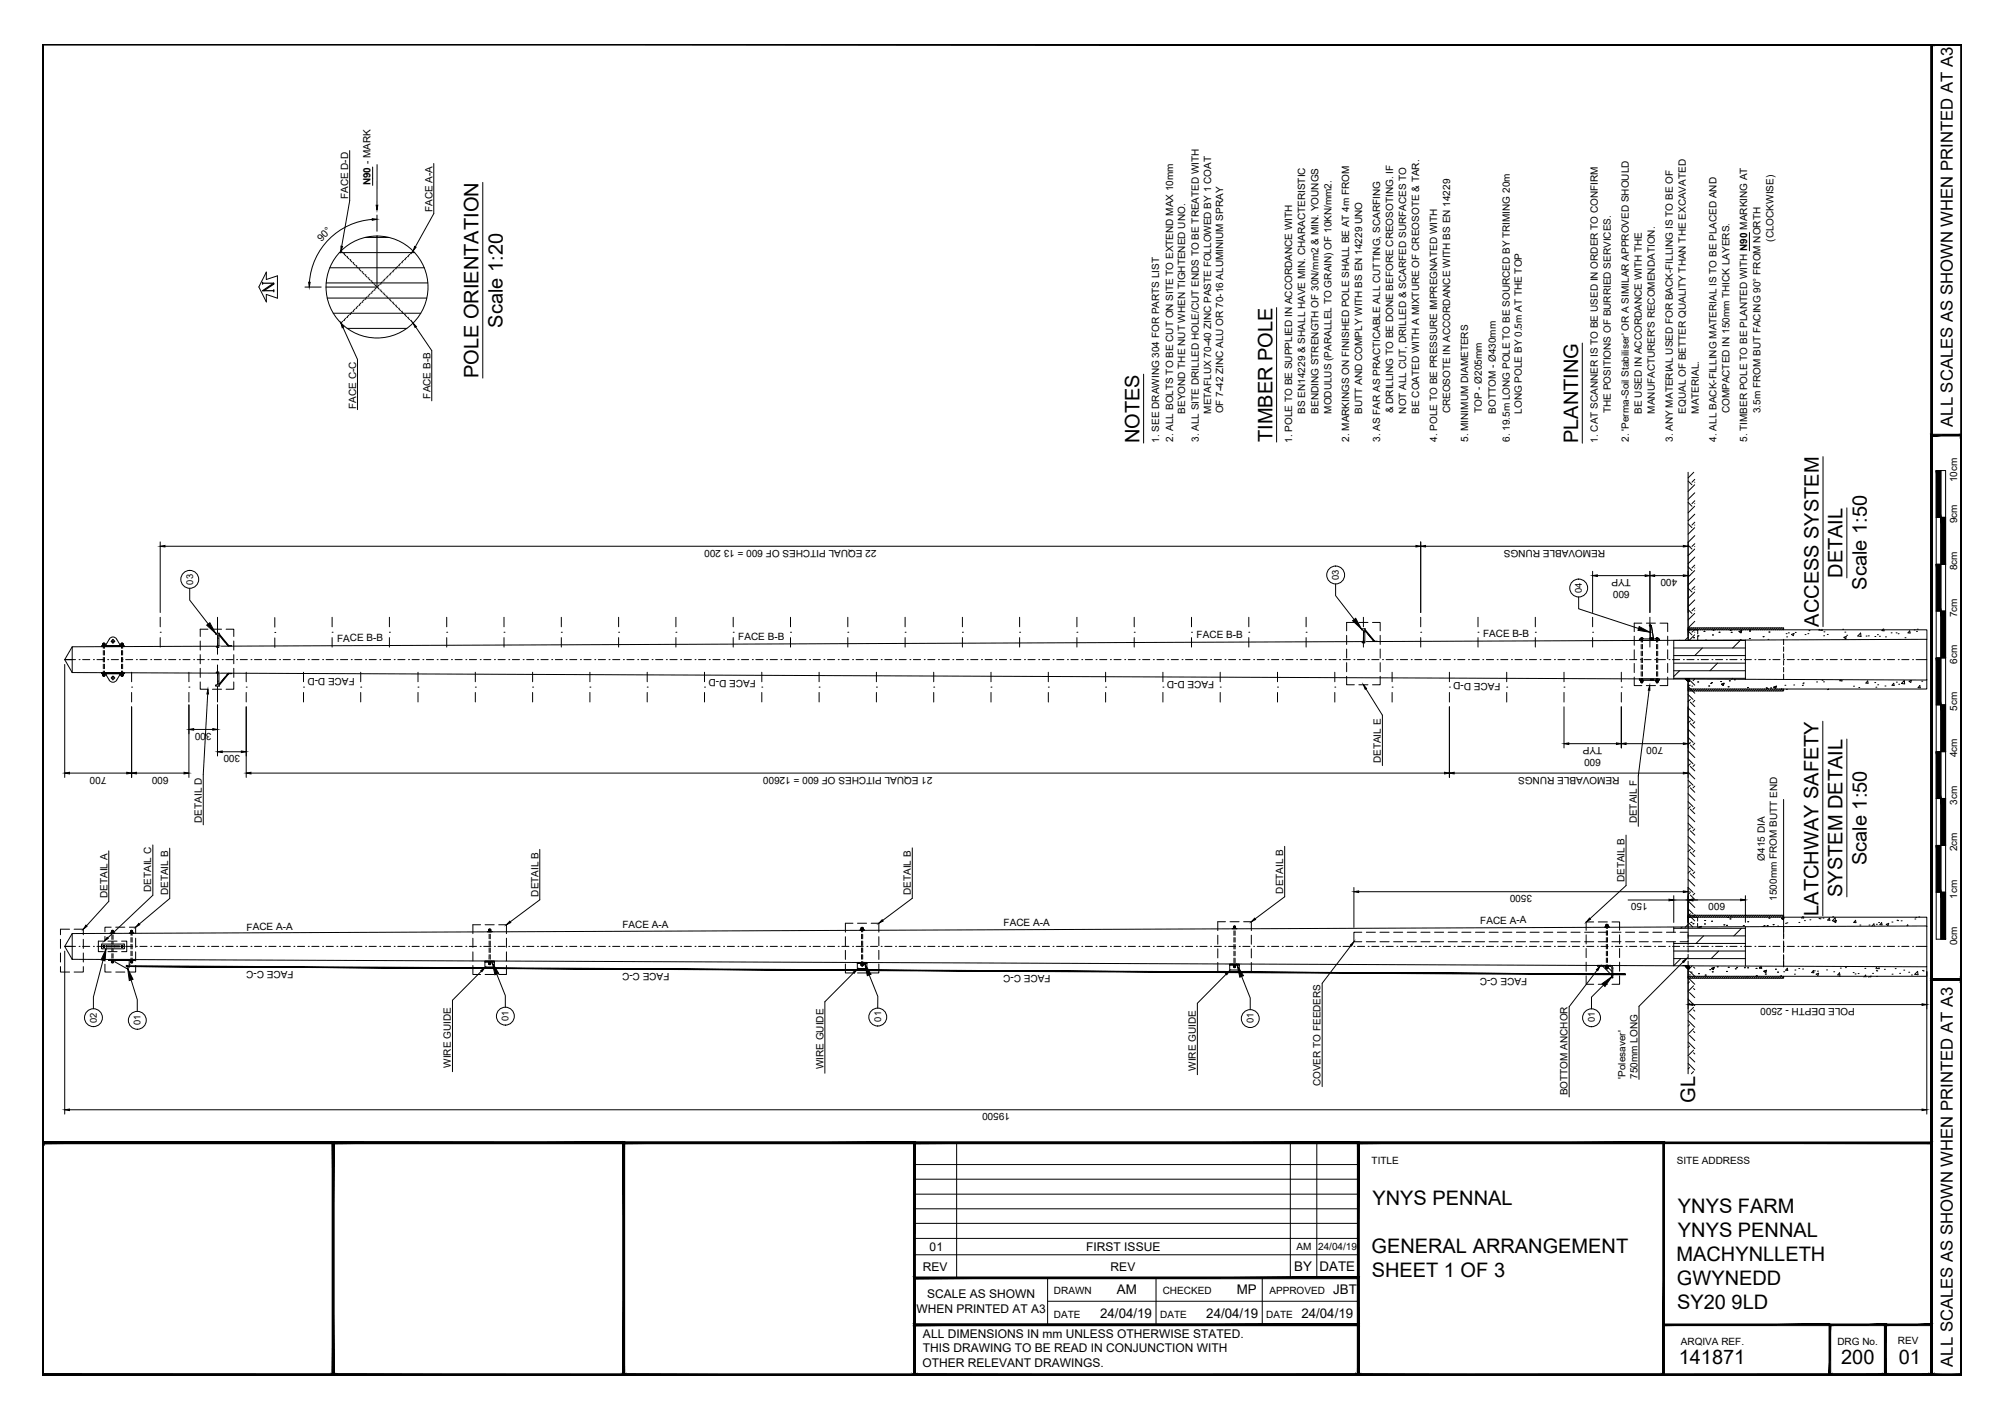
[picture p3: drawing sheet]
<svg xmlns="http://www.w3.org/2000/svg" width="420mm" height="297mm" viewBox="0 0 420 297" stroke-linecap="round" stroke-linejoin="round" font-family="sans-serif">
<defs><g id="words">
<g font-size="4.2">
<text x="105.3" y="68.6" transform="rotate(-90 105.3 68.6)">Scale 1:20</text>
<text x="100.2" y="79.2" transform="rotate(-90 100.2 79.2)">POLE ORIENTATION</text>
<text x="238.6" y="92.8" transform="rotate(-90 238.6 92.8)">NOTES</text>
<text x="266.5" y="92.6" transform="rotate(-90 266.5 92.6)">TIMBER POLE</text>
<text x="330.5" y="92.8" transform="rotate(-90 330.5 92.8)">PLANTING</text>
<text x="385.9" y="121.1" transform="rotate(-90 385.9 121.1)">DETAIL</text>
<text x="391" y="123.5" transform="rotate(-90 391 123.5)">Scale 1:50</text>
<text x="380.9" y="131.3" transform="rotate(-90 380.9 131.3)">ACCESS SYSTEM</text>
<text x="391" y="181.2" transform="rotate(-90 391 181.2)">Scale 1:50</text>
<text x="380.9" y="191.8" transform="rotate(-90 380.9 191.8)">LATCHWAY SAFETY</text>
<text x="385.9" y="187.9" transform="rotate(-90 385.9 187.9)">SYSTEM DETAIL</text>
<text x="355.1" y="231" transform="rotate(-90 355.1 231)">GL</text>
<text x="287.5" y="252.5">YNYS PENNAL</text>
<text x="351.4" y="254">YNYS FARM</text>
<text x="287.3" y="262.5">GENERAL ARRANGEMENT</text>
<text x="351.4" y="259.1">YNYS PENNAL</text>
<text x="287.3" y="267.5">SHEET 1 OF 3</text>
<text x="351.1" y="264.1">MACHYNLLETH</text>
<text x="351.2" y="269.2">GWYNEDD</text>
<text x="351.3" y="274.2">SY20 9LD</text>
<text x="351.6" y="285.7">141871</text>
<text x="385.6" y="285.7">200</text>
<text x="397.7" y="285.7">01</text>
</g>
<g font-size="3.5">
<text x="409" y="89.4" transform="rotate(-90 409 89.4)">ALL SCALES AS SHOWN WHEN PRINTED AT A3</text>
<text x="409" y="286.3" transform="rotate(-90 409 286.3)">ALL SCALES AS SHOWN WHEN PRINTED AT A3</text>
</g>
<g font-size="2.8">
<text x="271.1" y="266.3">BY</text>
<text x="276.4" y="266.3">DATE</text>
<text x="233.9" y="271.1">AM</text>
<text x="259" y="271.1">MP</text>
<text x="279.3" y="271.1">JBT</text>
<text x="230.4" y="276">24/04/19</text>
<text x="252.7" y="276">24/04/19</text>
<text x="272.6" y="276">24/04/19</text>
</g>
<g font-size="2.5">
<text x="194.7" y="262">01</text>
<text x="227.5" y="262">FIRST ISSUE</text>
<text x="193.3" y="266.2">REV</text>
<text x="232.6" y="266.2">REV</text>
<text x="192" y="275">WHEN PRINTED AT A3</text>
<text x="194.2" y="272">SCALE AS SHOWN</text>
<text x="193.3" y="280.3">ALL DIMENSIONS IN mm UNLESS OTHERWISE STATED.</text>
<text x="193.2" y="286.3">OTHER RELEVANT DRAWINGS.</text>
<text x="193.3" y="283.3">THIS DRAWING TO BE READ IN CONJUNCTION WITH</text>
</g>
<g font-size="2.1">
<text x="72.9" y="41.7" transform="rotate(-90 72.9 41.7)">FACE D-D</text>
<text x="77.6" y="38.8" transform="rotate(-90 77.6 38.8)">N90 - MARK</text>
<text x="90.6" y="44.4" transform="rotate(-90 90.6 44.4)">FACE A-A</text>
<text x="67.3" y="50.7" transform="rotate(-45 67.3 50.7)">90°</text>
<text x="371.5" y="50.6" transform="rotate(-90 371.5 50.6)">(CLOCKWISE)</text>
<text x="90.1" y="83.5" transform="rotate(-90 90.1 83.5)">FACE B-B</text>
<text x="74.6" y="85.6" transform="rotate(-90 74.6 85.6)">FACE C-C</text>
<text x="248.2" y="86.7" transform="rotate(-90 248.2 86.7)">BEYOND THE NUT WHEN TIGHTENED UNO.</text>
<text x="253.6" y="86.7" transform="rotate(-90 253.6 86.7)">METAFLUX 70-40 ZINC PASTE FOLLOWED BY 1 COAT</text>
<text x="256.2" y="86.6" transform="rotate(-90 256.2 86.6)">OF 7-42 ZINC ALU OR 70-16 ALUMINIUM SPRAY</text>
<text x="273.4" y="86.7" transform="rotate(-90 273.4 86.7)">BS EN14229 &amp; SHALL HAVE MIN. CHARACTERISTIC</text>
<text x="276.1" y="86.7" transform="rotate(-90 276.1 86.7)">BENDING STRENGTH OF 30N/mm2 &amp; MIN. YOUNGS</text>
<text x="278.9" y="86.7" transform="rotate(-90 278.9 86.7)">MODULUS (PARALLEL TO GRAIN) OF 10KN/mm2.</text>
<text x="285.3" y="86.7" transform="rotate(-90 285.3 86.7)">BUTT AND COMPLY WITH BS EN 14229 UNO</text>
<text x="291.8" y="86.6" transform="rotate(-90 291.8 86.6)">&amp; DRILLING TO BE DONE BEFORE CREOSOTING. IF</text>
<text x="294.5" y="86.7" transform="rotate(-90 294.5 86.7)">NOT ALL CUT, DRILLED &amp; SCARFED SURFACES TO</text>
<text x="297.3" y="86.7" transform="rotate(-90 297.3 86.7)">BE COATED WITH A MIXTURE OF CREOSOTE &amp; TAR.</text>
<text x="303.7" y="86.6" transform="rotate(-90 303.7 86.6)">CREOSOTE IN ACCORDANCE WITH BS EN 14229</text>
<text x="310.4" y="86.6" transform="rotate(-90 310.4 86.6)">TOP - Ø205mm</text>
<text x="313.3" y="86.7" transform="rotate(-90 313.3 86.7)">BOTTOM - Ø430mm</text>
<text x="318.8" y="86.7" transform="rotate(-90 318.8 86.7)">LONG POLE BY 0.5m AT THE TOP</text>
<text x="337.4" y="86.6" transform="rotate(-90 337.4 86.6)">THE POSITIONS OF BURRIED SERVICES.</text>
<text x="343.9" y="86.7" transform="rotate(-90 343.9 86.7)">BE USED IN ACCORDANCE WITH THE</text>
<text x="346.6" y="86.7" transform="rotate(-90 346.6 86.7)">MANUFACTURER'S RECOMENDATION.</text>
<text x="353.1" y="86.7" transform="rotate(-90 353.1 86.7)">EQUAL OF BETTER QUALITY THAN THE EXCAVATED</text>
<text x="355.8" y="86.7" transform="rotate(-90 355.8 86.7)">MATERIAL.</text>
<text x="362.3" y="86.6" transform="rotate(-90 362.3 86.6)">COMPACTED IN 150mm THICK LAYERS.</text>
<text x="368.7" y="86.6" transform="rotate(-90 368.7 86.6)">3.5m FROM BUT FACING 90° FROM NORTH</text>
<text x="242.8" y="92.7" transform="rotate(-90 242.8 92.7)">1. SEE DRAWING 304 FOR PARTS LIST</text>
<text x="245.7" y="92.6" transform="rotate(-90 245.7 92.6)">2. ALL BOLTS TO BE CUT ON SITE TO EXTEND MAX 10mm</text>
<text x="251.1" y="92.6" transform="rotate(-90 251.1 92.6)">3. ALL SITE DRILLED HOLE/CUT ENDS TO BE TREATED WITH</text>
<text x="270.7" y="92.7" transform="rotate(-90 270.7 92.7)">1. POLE TO BE SUPPLIED IN ACCORDANCE WITH</text>
<text x="282.6" y="92.6" transform="rotate(-90 282.6 92.6)">2. MARKINGS ON FINISHED POLE SHALL BE AT 4m FROM</text>
<text x="289.1" y="92.6" transform="rotate(-90 289.1 92.6)">3. AS FAR AS PRACTICABLE ALL CUTTING, SCARFING</text>
<text x="301" y="92.5" transform="rotate(-90 301 92.5)">4. POLE TO BE PRESSURE IMPREGNATED WITH</text>
<text x="307.5" y="92.6" transform="rotate(-90 307.5 92.6)">5. MINIMUM DIAMETERS</text>
<text x="316.2" y="92.6" transform="rotate(-90 316.2 92.6)">6. 19.5m LONG POLE TO BE SOURCED BY TRIMING 20m</text>
<text x="334.7" y="92.7" transform="rotate(-90 334.7 92.7)">1. CAT SCANNER IS TO BE USED IN ORDER TO CONFIRM</text>
<text x="341.2" y="92.6" transform="rotate(-90 341.2 92.6)">2. 'Perma-Soil Stabiliser' OR A SIMILAR APPROVED SHOULD</text>
<text x="350.4" y="92.6" transform="rotate(-90 350.4 92.6)">3. ANY MATERIAL USED FOR BACK-FILLING IS TO BE OF</text>
<text x="359.5" y="92.5" transform="rotate(-90 359.5 92.5)">4. ALL BACK-FILLING MATERIAL IS TO BE PLACED AND</text>
<text x="366" y="92.6" transform="rotate(-90 366 92.6)">5. TIMBER POLE TO BE PLANTED WITH N90 MARKING AT</text>
<text x="409.9" y="101" transform="rotate(-90 409.9 101)">10cm</text>
<text x="409.9" y="109.6" transform="rotate(-90 409.9 109.6)">9cm</text>
<text x="183.6" y="115.3" transform="rotate(-180 183.6 115.3)">22 EQUAL PITCHES OF 600 = 13 200</text>
<text x="336.2" y="115.1" transform="rotate(-180 336.2 115.1)">REMOVABLE RUNGS</text>
<text x="409.9" y="119.5" transform="rotate(-90 409.9 119.5)">8cm</text>
<text x="341.3" y="123.8" transform="rotate(-180 341.3 123.8)">600</text>
<text x="341.6" y="121.3" transform="rotate(-180 341.6 121.3)">TYP</text>
<text x="351.3" y="121.3" transform="rotate(-180 351.3 121.3)">400</text>
<text x="409.9" y="129.3" transform="rotate(-90 409.9 129.3)">7cm</text>
<text x="70.6" y="134.4">FACE B-B</text>
<text x="154.6" y="134">FACE B-B</text>
<text x="250.6" y="133.7">FACE B-B</text>
<text x="310.6" y="133.4">FACE B-B</text>
<text x="74.3" y="142" transform="rotate(-180 74.3 142)">FACE D-D</text>
<text x="158.3" y="142.4" transform="rotate(-180 158.3 142.4)">FACE D-D</text>
<text x="254.3" y="142.7" transform="rotate(-180 254.3 142.7)">FACE D-D</text>
<text x="314.3" y="143" transform="rotate(-180 314.3 143)">FACE D-D</text>
<text x="409.9" y="139.1" transform="rotate(-90 409.9 139.1)">6cm</text>
<text x="409.9" y="148.9" transform="rotate(-90 409.9 148.9)">5cm</text>
<text x="44.3" y="153.5" transform="rotate(-180 44.3 153.5)">300</text>
<text x="50.3" y="158.2" transform="rotate(-180 50.3 158.2)">300</text>
<text x="289.2" y="159.9" transform="rotate(-90 289.2 159.9)">DETAIL E</text>
<text x="335.3" y="159" transform="rotate(-180 335.3 159)">600</text>
<text x="335.6" y="156.5" transform="rotate(-180 335.6 156.5)">TYP</text>
<text x="348.3" y="156.5" transform="rotate(-180 348.3 156.5)">700</text>
<text x="409.9" y="158.6" transform="rotate(-90 409.9 158.6)">4cm</text>
<text x="22.3" y="162.7" transform="rotate(-180 22.3 162.7)">700</text>
<text x="35.3" y="162.7" transform="rotate(-180 35.3 162.7)">600</text>
<text x="195.3" y="162.8" transform="rotate(-180 195.3 162.8)">21 EQUAL PITCHES OF 600 = 12600</text>
<text x="339.2" y="162.7" transform="rotate(-180 339.2 162.7)">REMOVABLE RUNGS</text>
<text x="42.3" y="172.4" transform="rotate(-90 42.3 172.4)">DETAIL D</text>
<text x="342.8" y="172.5" transform="rotate(-90 342.8 172.5)">DETAIL F</text>
<text x="409.9" y="168.6" transform="rotate(-90 409.9 168.6)">3cm</text>
<text x="409.9" y="178.3" transform="rotate(-90 409.9 178.3)">2cm</text>
<text x="340.3" y="184.8" transform="rotate(-90 340.3 184.8)">DETAIL B</text>
<text x="369.7" y="180.3" transform="rotate(-90 369.7 180.3)">Ø415 DIA</text>
<text x="22.5" y="188.1" transform="rotate(-90 22.5 188.1)">DETAIL A</text>
<text x="31.7" y="186.9" transform="rotate(-90 31.7 186.9)">DETAIL C</text>
<text x="35.2" y="187.5" transform="rotate(-90 35.2 187.5)">DETAIL B</text>
<text x="112.8" y="187.8" transform="rotate(-90 112.8 187.8)">DETAIL B</text>
<text x="190.8" y="187.5" transform="rotate(-90 190.8 187.5)">DETAIL B</text>
<text x="268.8" y="187.2" transform="rotate(-90 268.8 187.2)">DETAIL B</text>
<text x="320.9" y="187.5" transform="rotate(-180 320.9 187.5)">3500</text>
<text x="345.1" y="189.3" transform="rotate(-180 345.1 189.3)">150</text>
<text x="361.3" y="189.3" transform="rotate(-180 361.3 189.3)">600</text>
<text x="372.2" y="188.7" transform="rotate(-90 372.2 188.7)">1500mm FROM BUTT END</text>
<text x="409.9" y="188.3" transform="rotate(-90 409.9 188.3)">1cm</text>
<text x="51.7" y="194.9">FACE A-A</text>
<text x="130.4" y="194.5">FACE A-A</text>
<text x="210.2" y="194">FACE A-A</text>
<text x="310" y="193.5">FACE A-A</text>
<text x="409.9" y="198" transform="rotate(-90 409.9 198)">0cm</text>
<text x="61.5" y="203.5" transform="rotate(-180 61.5 203.5)">FACE C-C</text>
<text x="140.2" y="203.9" transform="rotate(-180 140.2 203.9)">FACE C-C</text>
<text x="220.1" y="204.3" transform="rotate(-180 220.1 204.3)">FACE C-C</text>
<text x="319.9" y="204.9" transform="rotate(-180 319.9 204.9)">FACE C-C</text>
<text x="388.5" y="211.2" transform="rotate(-180 388.5 211.2)">POLE DEPTH - 2500</text>
<text x="94.5" y="223.7" transform="rotate(-90 94.5 223.7)">WIRE GUIDE</text>
<text x="172.5" y="224" transform="rotate(-90 172.5 224)">WIRE GUIDE</text>
<text x="250.5" y="224.3" transform="rotate(-90 250.5 224.3)">WIRE GUIDE</text>
<text x="276.6" y="227.5" transform="rotate(-90 276.6 227.5)">COVER TO FEEDERS</text>
<text x="340.4" y="226" transform="rotate(-90 340.4 226)">'Polesaver'</text>
<text x="342.9" y="226" transform="rotate(-90 342.9 226)">750mm LONG</text>
<text x="211.5" y="233.2" transform="rotate(-180 211.5 233.2)">19500</text>
<text x="328.3" y="229.4" transform="rotate(-90 328.3 229.4)">BOTTOM ANCHOR</text>
<text x="287.3" y="243.9">TITLE</text>
<text x="351.2" y="243.9">SITE ADDRESS</text>
<text x="271.5" y="261.9">AM</text>
<text x="276.1" y="261.9">24/04/19</text>
<text x="220.8" y="271.1">DRAWN</text>
<text x="243.5" y="271.1">CHECKED</text>
<text x="265.9" y="271.1">APPROVED</text>
<text x="220.8" y="276">DATE</text>
<text x="243" y="276">DATE</text>
<text x="265.2" y="276">DATE</text>
<text x="352.1" y="281.6">ARQIVA REF.</text>
<text x="384.8" y="281.6">DRG No.</text>
<text x="397.5" y="281.6">REV</text>
</g>
<g font-size="2">
<text x="40.4" y="122.5" transform="rotate(-90 40.4 122.5)">03</text>
<text x="280.4" y="121.5" transform="rotate(-90 280.4 121.5)">03</text>
<text x="331.4" y="124.3" transform="rotate(-90 331.4 124.3)">04</text>
<text x="20.3" y="214.3" transform="rotate(-90 20.3 214.3)">02</text>
<text x="29.4" y="214.7" transform="rotate(-90 29.4 214.7)">01</text>
<text x="106.5" y="213.8" transform="rotate(-90 106.5 213.8)">01</text>
<text x="184.6" y="214" transform="rotate(-90 184.6 214)">01</text>
<text x="262.6" y="214.3" transform="rotate(-89 262.6 214.3)">01</text>
<text x="334" y="214.2" transform="rotate(-90 334 214.2)">01</text>
</g>
</g></defs>
<!-- layer: TEXT AND DIMENSIONS -->
<g fill="none" stroke="#000" stroke-width=".21">
<path d="M73.2 31.5v10.6l-1.6 9.5M78 35v3.8M79 34.5v8.5M90.9 34.2v10.5l-3.9 7M101.1 38.2v41M68.3 59.3h21.3M69.1 56.1h19.8M71.1 52.9h15.8M76.5 49.7h5M78 46a14.2 14.2 0 0 0-13.2 13.1M79 49.4v10.7h-10.7M79 45v3.5"/>
<path d="M366.4 48.7v3.8M63.9 60.1h3.4M68.5 62.4h20.9M69.8 65.6h18.3M71.8 68.6l3.1 6.7v10.5M72.7 68.8h12.5M87.1 68.5l3.3 4.9v10.6M239.5 78.4v14.4M267.4 64.4v28.2M331.4 71.9v20.9M353.6 98.9v35.2M354.8 98.9l-1.2 1.2"/>
<path d="M381.8 95.7v35.6M33.6 113.5v14.8M34.6 114.4h262M297.6 113.5v14.8M298.6 114.4h54M333.6 119.7v8.6M345.6 119.7v8.6M353.6 100.8l.8 .8M353.6 105.2l.8 .8M353.6 109.7l.8 .8M353.6 114.2l.8 .8M353.6 118.7l.8 .8"/>
<path d="M355 101h.1M355 105.5h.1M355 110h.1M355 114.5h.1M355 119h.1M355 101.6l-1.4 1.3M355 106l-1.4 1.4M355 110.5l-1.4 1.4M355 115l-1.4 1.4M355 119.5l-1.4 1.4M355 103.2l-1.4 1.4M355 107.7l-1.4 1.4"/>
<path d="M355 112.2l-1.4 1.4M355 116.7l-1.4 1.4M355 100.4l-.6 .6M355 104.9l-.6 .6M355 109.4l-.6 .6M355 113.9l-.6 .6M355 118.4l-.6 .6M386.8 106.4v14.7M13.6 139.2v23.7M33.6 132.4h.1M33.6 129.3v2M33.6 133.6v2"/>
<path d="M39.7 123.3v2.4l3.9 5M41.9 134.3v1.9M41.9 137.1v1.9M41.9 140v1.9M43.5 131.8h-1.6v1.5M44.5 131.8h1.9M45.6 133.7h.1M45.6 138.2h.1M45.6 129.3v3.3M45.6 134.8v2.3M45.6 139.3v2.3M45.9 132.9l1.9 2.4"/>
<path d="M47.4 131.8h1.6v1.5M49 134.3v1.9M49 137.1v1.9M49 140v1.9M57.6 132.5h.1M57.6 129.4v2M57.6 133.6v2M69.6 132.4h.1M69.6 129.3v2M69.6 133.6v2M81.6 132.4h.1M81.6 129.3v2"/>
<path d="M81.6 133.6v2M93.6 132.4h.1M93.6 129.3v2M93.6 133.6v2M105.6 132.4h.1M105.6 129.3v2M105.6 133.6v2M117.6 132.4h.1M117.6 129.3v2M117.6 133.6v2M129.6 132.4h.1M129.6 129.3v2"/>
<path d="M129.6 133.6v2M141.6 132.4h.1M141.6 129.3v2M141.6 133.6v2M153.6 132.4h.1M153.6 129.3v2M153.6 133.6v2M165.6 132.4h.1M165.6 129.3v2M165.6 133.6v2M177.6 132.4h.1M177.6 129.3v2"/>
<path d="M177.6 133.6v2M189.6 132.4h.1M189.6 129.3v2M189.6 133.6v2M201.6 132.4h.1M201.6 129.3v2M201.6 133.6v2M213.6 132.4h.1M213.6 129.3v2M213.6 133.6v2M225.6 132.4h.1M225.6 129.3v2"/>
<path d="M225.6 133.6v2M237.6 132.4h.1M237.6 129.3v2M237.6 133.6v2M249.6 132.4h.1M249.6 129.3v2M249.6 133.6v2M261.6 132.4h.1M261.6 129.3v2M261.6 133.6v2M273.6 132.4h.1M273.6 129.3v2"/>
<path d="M273.6 133.6v2M279.7 122.3v2.5l3.9 5M282.1 133.1v1.9M282.1 136v1.9M282.1 138.8v1.9M283.7 130.4h-1.6v1.7M284.6 130.4h1.9M285.6 132.4h.1M285.6 129.3v2M285.6 133.6v2M285.9 132l2 2.3M287.5 130.4h1.6v1.7"/>
<path d="M289.1 133.1v1.9M289.1 136v1.9M289.1 138.8v1.9M297.6 132.4h.1M297.6 129.3v2M297.6 133.6v2M309.6 132.4h.1M309.6 129.3v2M309.6 133.6v2M321.6 132.4h.1M321.6 129.3v2M321.6 133.6v2"/>
<path d="M330.7 125.1v2.4l12.5 4.2M333.6 132.4h.1M333.6 129.3v2M333.6 133.6v2M334.6 120.6h10M342.3 133.3v1.9M342.3 136.1v1.9M342.3 139v1.9M343.9 130.5h-1.6v1.8M344.8 130.5h1.9M345.6 132.4h.1M345.6 129.3v2"/>
<path d="M345.6 133.6v2M346.6 120.6h6M347.7 130.5h1.6v1.8M349.3 133.3v1.9M349.3 136.1v1.9M349.3 139v1.9M350.6 135.7h15M350.6 137.3h15M350.6 138.9h15M351.8 134.1v.1M353.6 123.2l.8 .8M353.6 127.7l.8 .8"/>
<path d="M353.6 132.2l.8 .8M353.6 131.9l.7 .1M354.8 132h.8v.8M355 123.4v.1M355 127.9v.1M355 132.4h.1M355 124l-1.4 1.4M355 128.5l-1.4 1.4M355 133l-1.2 1.1M355 121.2l-1.4 1.4M355 125.7l-1.4 1.4M355 130.2l-1.4 1.4"/>
<path d="M355 122.9l-.6 .5M355 127.4l-.6 .5M355 131.8l-.6 .6M355.6 133.2v.9M356.6 135.7l-1.6 1.6M359.7 138.9l-1.6 1.6M364.5 134.2l-1.6 1.5M365.6 134.2h-15v8M365.6 134.1v8.2M27.6 143.9h.1M27.6 140.8v2M27.6 145.1v1.9"/>
<path d="M27.6 148.1v14.8M39.6 143.9h.1M39.6 140.8v2M39.6 145.1v1.9M39.6 147.7v15.2M40.6 152.8h4M41.9 142.9v1.5h1.6M43.5 145.4l-.9 16.8v10.6M44.5 144.4h1.9M45.6 142.7h.1M45.6 143.8v3.2M45.6 147.7v10.7"/>
<path d="M46.6 157.5h4M47.8 141.1l-1.9 2.3M49 142.9v1.5h-1.6M51.6 143.9h.1M51.6 140.8v2M51.6 145.1v1.9M51.6 148.1v14.8M63.6 143.9h.1M63.6 140.8v2M63.6 145.1v1.9M75.6 143.9h.1M75.6 140.8v2"/>
<path d="M75.6 145.1v1.9M87.6 143.9h.1M87.6 140.8v2M87.6 145.1v1.9M99.6 143.9h.1M99.6 140.8v2M99.6 145.1v1.9M111.6 143.9h.1M111.6 140.8v2M111.6 145.1v1.9M123.6 143.9h.1M123.6 140.8v2"/>
<path d="M123.6 145.1v1.9M135.6 143.9h.1M135.6 140.8v2M135.6 145.1v1.9M147.6 143.9h.1M147.6 140.8v2M147.6 145.1v1.9M159.6 143.9h.1M159.6 140.8v2M159.6 145.1v1.9M171.6 143.9h.1M171.6 140.8v2"/>
<path d="M171.6 145.1v1.9M183.6 143.9h.1M183.6 140.8v2M183.6 145.1v1.9M195.6 143.9h.1M195.6 140.8v2M195.6 145.1v2M207.6 143.9h.1M207.6 140.8v2M207.6 145.1v2M219.6 143.9h.1M219.6 140.8v2"/>
<path d="M219.6 145.1v2M231.6 143.9h.1M231.6 140.8v2M231.6 145.1v2M243.6 143.9h.1M243.6 140.8v2M243.6 145.1v2M255.6 143.9h.1M255.6 140.8v2M255.6 145.1v2M267.6 143.9h.1M267.6 140.8v2"/>
<path d="M267.6 145.1v2M279.6 143.9h.1M279.6 140.8v2M279.6 145.1v2M282.1 141.7v1.7h1.6M284.6 143.4h1.9M286.1 144.3l3.4 5.5v10.6M289.1 141.7v1.7h-1.6M291.6 143.9h.1M291.6 140.8v2M291.6 145.1v2M303.6 143.9h.1"/>
<path d="M303.6 140.8v2M303.6 145.1v2M303.6 148.1v14.8M315.6 143.9h.1M315.6 140.8v2M315.6 145.1v2M327.6 143.9h.1M327.6 140.8v2M327.6 145.1v2M327.6 148.1v8.6M328.6 155.8h10M339.6 143.9h.1"/>
<path d="M339.6 140.8v2M339.6 145.1v2M339.6 148.1v8.6M340.6 155.8h12M342.3 141.8v1.8h1.6M344.8 143.6h1.9M345.4 144.6l-2.3 18v10.5M349.3 141.8v1.8h-1.6M350.6 140.5h15M350.6 142.1h15M351.8 140.5l-1.2 1.2M353.6 142.3v51.9"/>
<path d="M353.6 159l1 1M353.6 154.5l1 1M353.6 150l1 1M353.6 145.5l1 1M353.6 157.3l1.4 1.4M353.6 152.8l1.4 1.4M353.6 148.3l1.4 1.4M353.6 143.8l1.4 1.4M353.8 142.3l-.2 .2M354 146.5l-.4 .5M354 151l-.4 .5M354 155.5l-.4 .5"/>
<path d="M354 160l-.4 .5M354 156.1l1 .9M354 151.6l1 .9M354 147.1l1 .9M354 142.6l1 .9M354.9 142.3l-.3 .3M355 146.7l-.4 .4M355 151.2l-.4 .4M355 155.7l-.4 .4M362.9 142.1l-.2 .2M381.8 151.1v40.7M386.8 154.8v33.1"/>
<path d="M14.5 161.9h12.1M22.8 178.2v10.6l-4.7 5.1M28.6 161.9h10M32 177v10.5l-9.4 9M35.5 177.7v10.5l-6.3 5.4M52.6 161.9h250M113.1 177.9v10.6l-6.2 4.6M191.1 177.6v10.6l-6.2 4.6M269.1 177.3v10.6l-6.2 4.6M304.6 161.9h48M340.6 174.9v10.6l-7.6 6.9M353.6 176.9l1 1"/>
<path d="M353.6 172.4l1 1.1M353.6 167.9l1 1.1M353.6 163.4l1 1.1M353.6 179.7l1.4 1.4M353.6 175.2l1.4 1.4M353.6 170.8l1.4 1.3M353.6 166.3l1.4 1.4M353.6 161.8l1.4 1.4M354 164.5l-.4 .5M354 169l-.4 .4M354 173.5l-.4 .4M354 177.9l-.4 .5"/>
<path d="M354 178.5l1 .9M354 174l1 .9M354 169.5l1 1M354 165l1 1M354 160.5l1 1M355 160.2l-.4 .3M355 164.7l-.4 .3M355 169.2l-.4 .3M355 173.7l-.4 .3M355 178.1l-.4 .4M373.6 167.5v28.8M12.7 196.8v1.9"/>
<path d="M12.7 199.6v1.9M13.6 199.2v34.2M14.6 194.6h-1.9v1.2M15.5 194.6h1.9v1.2M17.4 196.8v1.9M17.4 199.6v1.9M21.6 198.2h.4M21.7 197.1h-1.1v2.2h1.1M21.8 198.1v.3M22 196.2v.9M22 199.4v1.6M22.6 197.1h1.9"/>
<path d="M22.6 199.3h1.9M23.3 194.2h-1.3v1M24.2 194.2h1.9M25.4 198.2h.3M25.5 197.1h1.1v2.2h-1.1M25.6 198.1v.3M27.1 194.2h1.3v1.4M28.4 196.5v1.9M28.4 199.4v1.9M99 196.5v1.9M99 199.4v1.9M100.7 193.7h-1.7v1.9"/>
<path d="M101.6 193.7h1.9M104.5 193.7h1.6v1.9M106.1 196.5v1.9M106.1 199.4v1.9M177.1 196.2v1.9M177.1 199.1v1.9M178.7 193.4h-1.6v1.9M179.6 193.4h1.9M182.5 193.4h1.6v1.9M184.1 196.2v1.9M184.1 199.1v1.9M255.1 195.9v1.9"/>
<path d="M255.1 198.8v1.9M256.7 193.1h-1.6v1.8M257.6 193.1h1.9M260.5 193.1h1.6v1.8M262.1 195.9v1.9M262.1 198.8v1.9M283 198.1l-6.1 7.9v21.6M283.6 185.9v8.4M284.6 186.8h68M332.2 195.8v1.9M332.2 198.7v1.9M333.8 193.1h-1.6v1.8"/>
<path d="M334.8 193.1h1.9M337.6 193.1h1.6v1.8M339.2 195.8v1.9M339.2 198.7v1.9M341 188.5h8.6M350.6 194.5h15M350.6 197.6h15M350.6 199.2h15M350.6 187.6v5.6M350.6 194.2v1.1M350.6 197.3v5M350.6 188.5h3"/>
<path d="M352.3 194.2l-.2 .3M353.6 190.4l1 1M353.6 185.9l1 1M353.6 181.4l1 1M353.6 193.2l.9 1M353.6 188.7l1.4 1.4M353.6 184.2l1.4 1.4M353.6 196h12M353.6 192.1h.7M354 182.4l-.4 .5M354 186.9l-.4 .5M354 191.4l-.4 .5"/>
<path d="M354 192l1 .9M354 187.5l1 .9M354 183l1 .9M354.8 192.1l.8 .1v.8M355 182.6l-.4 .4M355 187.1l-.4 .4M355 191.6l-.4 .4M355.6 193.4v.9M356.8 196l-1.6 1.6M360 199.2l-1.6 1.6M364.6 188.5h-10M364.8 194.5l-1.6 1.5"/>
<path d="M365.6 187.6v5.6M365.6 194.1v8.3M373.6 197.3v1.9M12.7 202.5v1.1h1.9M17.4 202.5v1.1h-1.9M21.6 201.2l-2 7.7v2.4M22 202v1.6h1.3M24.2 203.6h1.9M24.6 201.2h.1M27.1 202h.1M27.5 205.3l1.3 4.1v2.5M28.4 202.2v1.4h-1.3"/>
<path d="M99 202.2v1.9h1.7M100.8 203.4l-6 6.1v15M101.6 204.1h1.9M104 204l1.8 4.6v2.4M106.1 202.2v1.9h-1.6M177.1 201.9v1.9h1.6M178.8 203.8l-6 6v15M179.6 203.8h1.9M182.1 204.2l1.8 4.5-.1 2.5M184.1 201.9v1.9h-1.6M255.1 201.6v1.9h1.6M256.8 204.1l-6 6.1v14.9"/>
<path d="M257.6 203.5h1.9M260.1 204.5l1.8 4.5v2.5M262.1 201.6v1.9h-1.6M332.2 204.4v1.8h1.6M332.2 201.5v2M334.5 203.2l-5.8 7.7v18.9M334.8 206.2h1.9M335.9 206.4l-2.6 2.5v2.4M336.4 202.3h.3M339.2 204.4v1.8h-1.6M339.2 201.5v2M350.6 200.8h15"/>
<path d="M352.1 200.8l-1.5 1.5M352.5 201.5l-9.2 9.3v15.3M353.6 202.3v22.6M353.6 204.8l1.4 1.4M353.6 209.3l1.4 1.4M353.6 213.8l1.4 1.4M353.6 218.3l1.4 1.4M353.9 203.4l1.1 1.1M353.9 207.9l1.1 1.1M353.9 212.4l1.1 1.1M353.9 216.9l1.1 1.1M353.9 205.7l-.3 .3"/>
<path d="M353.9 210.2l-.3 .3M353.9 214.7l-.3 .2M353.9 219.1l-.3 .3M354.4 202.3l-.8 .9M354.7 202.6l.3 .2M354.7 207.1l.3 .2M354.7 211.6l.3 .2M354.7 216l.3 .3M354.7 206.5l-1.1 1.2M354.7 211l-1.1 1.2M354.7 215.5l-1.1 1.1M354.7 220l-1.1 1.1"/>
<path d="M373.6 200.2v2.2M403.6 203.5v29.9M14.5 232.5h388.1M353.6 222.8l1.4 1.4M353.9 221.4l1.1 1.1M353.9 223.6l-.3 .3M354.7 220.5l.3 .3M354.7 224.5l-.4 .4"/>
<circle cx="39.7" cy="121.4" r="1.87"/>
<circle cx="279.8" cy="120.4" r="1.87"/>
<circle cx="330.7" cy="123.2" r="1.87"/>
<circle cx="19.6" cy="213.2" r="1.87"/>
<circle cx="28.8" cy="213.7" r="1.87"/>
<circle cx="105.9" cy="212.9" r="1.87"/>
<circle cx="183.9" cy="213.1" r="1.87"/>
<circle cx="261.9" cy="213.4" r="1.87"/>
<circle cx="333.4" cy="213.2" r="1.87"/>
</g>
<!-- layer: MEDIUM THICKNESS -->
<g fill="none" stroke="#000" stroke-width=".21">
<path d="M13.6 138.2h1.5M15.1 135.5l388.5-1.6v8.6l-388.5-1.6zM15.1 135.5l-1.5 2.7 1.5 2.7M21.3 135.3h4.8v.1h-4.8zM23.1 133.6a.88 .88 0 0 1 1.3 .3l.7 1.1v.3h-2.8v-.3zM343.4 133.8h4.2v.4h-4.2zM343.7 133.8v.4M344 133.8v.4M345.4 130.9l.3 .1zM345.6 131h.3l.4 2.8h-.7zM345.7 131h.2l.4 2.8h-.6zM345.7 133.8v.4"/>
<path d="M345.9 133.8v.4M346.1 133.8v.4M346.3 133.8v.4M346.9 133.8v.4M347.2 133.8v.4M353.5 132h.1M353.6 131.9v-.4h20v.4M353.6 131.9h50v2M353.6 133.5l-.6 .6M353.6 131.9v2.2M353.7 132h.1M21.3 140.9h4.8v.2h-4.8z"/>
<path d="M22.3 141.1h2.8a2.46 2.46 0 0 1-1.1 1.8 .89 .89 0 0 1-1.1-.4l-.6-1.1zM343.4 142.2h4.2v.3h-4.2zM343.7 142.2v.3M344 142.2v.3M345.7 142.2v.3M345.9 142.2v.3M346.1 142.2v.3M346.3 142.2v.3M346.9 142.2v.3M347.2 142.2v.3M353 142.2l.6 .6v-.6M353 142.2l.6 .6v1.5"/>
<path d="M353.6 144.3v.4h20v-.4M403.6 142.3v2h-50M13.6 198.2h1.5M15.1 195.6l388.5-1.6v8.5l-388.5-1.5zM15.1 195.6l-1.5 2.6 1.5 2.8M21.4 198.8h4.6M21.4 197.8h4.6M21.4 197.7l-.1 .1 .1 .9M22.3 198.1h2.8v.3h-2.8zM26 197.7v1M285.2 195.3h-1.6v2h1.6M286.2 195.3h1.9"/>
<path d="M286.2 197.3h1.9M289 195.3h1.9M289 197.3h1.9M291.9 195.3h1.9M291.9 197.3h1.9M294.8 195.3h1.9M294.8 197.3h1.9M297.6 195.3h1.9M297.6 197.3h1.9M300.5 195.3h1.9M300.5 197.3h1.9M303.3 195.3h1.9"/>
<path d="M303.3 197.3h1.9M306.2 195.3h1.9M306.2 197.3h1.9M309 195.3h1.9M309 197.3h1.9M311.9 195.3h1.9M311.9 197.3h1.9M314.8 195.3h1.9M314.8 197.3h1.9M317.6 195.3h1.9M317.6 197.3h1.9M320.5 195.3h1.9"/>
<path d="M320.5 197.3h1.9M323.3 195.3h1.9M323.3 197.3h1.9M326.2 195.3h1.9M326.2 197.3h1.9M329 195.3h1.9M329 197.3h1.9M331.9 195.3h1.9M331.9 197.3h1.9M334.8 195.3h1.9M334.8 197.3h1.9M337.6 195.3h1.9"/>
<path d="M337.6 197.3h1.9M340.5 195.3h1.9M340.5 197.3h1.9M343.3 195.3h1.9M343.3 197.3h1.9M346.2 195.3h1.9M346.2 197.3h1.9M349 195.3h2M349 197.3h2M351.9 195.3h1.7v2h-1.7M353.5 192h.1M353.6 193.7l-.7 .6"/>
<path d="M353.6 192.1v-.4h20v.4M353.6 192.1h50v2M353.6 192.1h.1M353.6 192.1v2.2M22.8 201h5.5v.2h-5.5zM23.4 201v.2M23.7 201v.2M26.5 202.8a.39 .39 0 0 0 .6-.3v-1.3h-3v.3l2.4 1.3M27.4 201v.2M27.7 201v.2M101.6 201.5h2v1.1h-2zM101.6 201.3h2v.2h-2z"/>
<path d="M179.6 201.8h2v1.1h-2zM179.6 201.6h2v.2h-2zM257.6 202.1h2v1.1h-2zM257.6 201.9h2v.2h-2zM335.7 202.4l1.9 1.9v.5M336.4 202.2v.2M336.6 202.4l1 1.1M336.7 202.2v.2M337.8 202.8v2h-.2M337.8 202.8a.57 .57 0 0 0-.6-.6h-2.6v.2l2.8 .1 .2 .3v2M352.5 202.3h.5M353.6 202.4v.6l-.6-.6 .6 .6v1.5"/>
<path d="M353.6 204.5v.4h20v-.4M403.6 202.5v2h-50"/>
<circle cx="79" cy="60.1" r="10.7"/>
<circle cx="23.7" cy="134.3" r=".31"/>
<circle cx="23.7" cy="142" r=".31"/>
<circle cx="21.8" cy="198.2" r=".14"/>
<circle cx="25.6" cy="198.2" r=".14"/>
<circle cx="26.6" cy="202.4" r=".14"/>
</g>
<!-- layer: TEXT AND DIMENSIONS -->
<g fill="#000" stroke="#000" stroke-width=".21">
<path d="M64.7 59.1h.3l-.2 1zM71.4 51.6h.3l-.3 1zM78 45.8l1 .1-1 .2zM78.8 43h.3l-.1 1zM86.9 51.6l.3 .2-.7 .8zM71.4 67.7l.6 .8-.3 .2zM86.5 67.7l.7 .7-.3 .2zM33.6 114.4l1-.1v.3zM296.6 114.3l1 .1-1 .2zM297.6 114.4l1-.1v.3zM352.6 114.3l1 .1-1 .2zM43.3 131l.6-.5 1.3 2.2z"/>
<path d="M283.3 130l.7-.5 1.2 2.3zM333.6 120.6l1-.2v.4zM343.3 131.3l2.3 1.1-2.5-.4zM344.6 120.4l1 .2-1 .2zM345.6 120.6l1-.2v.4zM352.6 120.4l1 .2-1 .2zM39.6 152.8l1-.2v.4zM43.5 144.4l.2 1h-.4zM44.6 152.6l1 .2-1 .2zM45.6 157.5l1-.2v.3zM50.6 157.3l1 .2-1 .1zM285.6 143.4l.6 .8-.3 .2z"/>
<path d="M327.6 155.8l1-.2v.4zM338.6 155.6l1 .2-1 .2zM339.6 155.8l1-.2v.4zM345.5 143.6l.1 1h-.4zM352.6 155.6l1 .2-1 .2zM13.6 161.9l.9-.1v.3zM26.6 161.8l1 .1-1 .2zM27.6 161.9l1-.1v.3zM38.6 161.8l1 .1-1 .2zM51.6 161.9l1-.1v.3zM302.6 161.8l1 .1-1 .2zM303.6 161.9l1-.1v.3z"/>
<path d="M352.6 161.8l1 .1-1 .2zM18 193.8l.2 .2-.8 .6zM22.4 196.3l.3 .3-.9 .5zM29.1 193.4l.2 .3-.9 .5zM106.8 193l.2 .3-.9 .4zM184.8 192.7l.2 .2-.9 .5zM262.8 192.3l.2 .3-.9 .5zM282.8 198l.8-.7-.5 .9zM283.6 186.8l1-.2v.4zM332.9 192.3l.2 .3-.8 .5zM349.6 188.4l1 .1-1 .2zM352.6 186.6l1 .2-1 .2z"/>
<path d="M353.6 188.5l1-.1v.3zM353.6 188.5l1-.2v.4zM364.6 188.3l1 .2-1 .2zM22.2 198.8l-.2 2.5-.8-.2zM26.7 202.9l1.2 2.2-.8 .3zM100.7 203.3l.8-.6-.6 .9zM103.1 201.7l1.3 2.2-.7 .3zM178.7 203.6l.8-.5-.6 .8zM181.1 201.9l1.3 2.2-.7 .3zM256.7 204l.8-.6-.6 .8zM259.1 202.2l1.3 2.2-.7 .3zM334.4 203.1l.7-.7-.4 .9z"/>
<path d="M335.6 206.1l2-1.5-1.4 2.1zM352.4 201.4l.9-.6-.6 .8zM13.6 232.5l.9-.2v.3zM402.6 232.3l1 .2-1 .1z"/>
<path d="M26.6 202.5l313.8 1.7v-.2zM26.6 202.3l313.8 1.7-313.8-1.5z"/>
</g>
<!-- layer: PROPOSED OTHER USER 1 - HIDDEN -->
<g fill="none" stroke="#000" stroke-width=".21">
<path d="M71.4 52.6l.4 .4M72 53.1h.1M72.1 53.3l.3 .3M72.6 53.8h.1M72.8 53.9l.3 .3M73.2 54.4h.1M73.4 54.5l.3 .4M73.9 55h.1M74 55.2l.3 .3M74.5 55.7h.1M74.7 55.8l.3 .4M75.1 56.3h.1"/>
<path d="M75.3 56.5l.3 .3M75.8 56.9h.1M75.9 57.1l.3 .3M76.4 57.6h.1M76.6 57.7l.3 .4M77.1 58.2h.1M77.2 58.4l.3 .3M77.7 58.8h.1M77.9 59l.3 .3M78.3 59.5h.1M78.5 59.6l.3 .4M79.4 59.6l-.3 .4"/>
<path d="M79.6 59.5h.1M80.1 59l-.3 .3M80.2 58.8h.1M80.7 58.4l-.3 .3M80.9 58.2h.1M81.4 57.7l-.4 .4M81.5 57.6h.1M82 57.1l-.3 .3M82.2 56.9h.1M82.6 56.5l-.3 .3M82.8 56.3h.1M83.3 55.8l-.4 .4"/>
<path d="M83.4 55.7h.1M83.9 55.2l-.3 .3M84.1 55h.1M84.5 54.5l-.3 .4M84.7 54.4h.1M85.2 53.9l-.3 .3M85.3 53.8h.1M85.8 53.3l-.3 .3M86 53.1h.1M86.5 52.6l-.4 .4M71.8 67.3l-.4 .4M72 67.1h.1"/>
<path d="M72.4 66.7l-.3 .3M72.6 66.5h.1M73.1 66l-.3 .3M73.2 65.8h.1M73.7 65.4l-.3 .3M73.9 65.2h.1M74.3 64.7l-.3 .4M74.5 64.6h.1M75 64.1l-.3 .3M75.1 63.9h.1M75.6 63.5l-.3 .3M75.8 63.3h.1"/>
<path d="M76.2 62.8l-.3 .3M76.4 62.7h.1M76.9 62.2l-.3 .3M77.1 62h.1M77.5 61.6l-.3 .3M77.7 61.4h.1M78.2 60.9l-.3 .3M78.3 60.8h.1M78.8 60.3l-.3 .3M79 60.1h.1M79.1 60.3l.3 .3M79.6 60.8h.1"/>
<path d="M79.8 60.9l.3 .3M80.2 61.4h.1M80.4 61.6l.3 .3M80.9 62h.1M81 62.2l.4 .3M81.5 62.7h.1M81.7 62.8l.3 .3M82.2 63.3h.1M82.3 63.5l.3 .3M82.8 63.9h.1M82.9 64.1l.4 .3M83.4 64.6h.1"/>
<path d="M83.6 64.7l.3 .4M84.1 65.2h.1M84.2 65.4l.3 .3M84.7 65.8h.1M84.9 66l.3 .3M85.3 66.5h.1M85.5 66.7l.3 .3M86 67.1h.1M86.1 67.3l.4 .4M21.6 135.3v.1M21.6 135.8v-1.1h.3v1.1M21.6 136.3v.9"/>
<path d="M21.6 137.7v1M21.6 139.1v1M21.9 136.3v.9M21.9 137.7v1M21.9 139.1v1M21.9 135.3v.1M23.2 134.3h.9M23.7 133.9v.9M25.4 135.3v.1M25.4 135.8v-1.1h.3v1.1M25.4 136.3v.9M25.4 137.7v1"/>
<path d="M25.4 139.1v1M25.7 136.3v.9M25.7 137.7v1M25.7 139.1v1M25.7 135.3v.1M45.9 132.7v.3l.3 .4M46.5 133.8l.6 .7M47.4 134.9l.3 .4M285.9 131.7v.3l.3 .5M286.5 132.8l.6 .8M287.4 133.9l.3 .4M343.8 134.5v-.9h.2v.9"/>
<path d="M343.8 135v.9M343.8 136.4v1M343.8 137.8v1M343.8 139.3v.9M344 135v.9M344 136.4v1M344 137.8v1M344 139.3v.9M345.7 133.8h.2zM345.7 133.7l.2-.1 .1 .2zM346.1 133.6h.2v.2h-.2zM347 134.5l-.1-.9h.3v.9"/>
<path d="M347 135v.9M347 136.4v1M347 137.8v1M347 139.3v.9M347.2 135v.9M347.2 136.4v1M347.2 137.8v1M347.2 139.3v.9M353.7 131.5l-.1 .1M353.8 131.6l-.1 .3-.1-.1M353.9 131.5l-.3 .3M354.3 131.5l-.4 .4"/>
<path d="M354.7 133.6h.1M354.7 131.5l-.4 .4M355.2 131.5l-.4 .4M355.6 133.2h.1M355.6 131.5l-.4 .4M356.1 131.5l-.4 .4M356.5 131.5l-.4 .4M356.9 132.2h.1M357 131.5l-.4 .4M357.3 134v.1M357.4 131.5l-.4 .4M357.9 131.5l-.4 .4"/>
<path d="M358.3 131.5l-.4 .4M358.7 133h.1M358.8 131.5l-.4 .4M358.8 132h.1M359.2 131.5l-.4 .4M359.7 131.5l-.4 .4M360.1 132.4h.1M360.1 131.5l-.4 .4M360.6 131.5l-.4 .4M361 131.5l-.4 .4M361.5 131.5l-.4 .4M361.9 131.5l-.4 .4"/>
<path d="M362.4 132h.1M362.4 131.5l-.4 .4M362.6 132.5h.1M362.8 131.5l-.4 .4M363.3 131.5l-.4 .4M363.7 131.5l-.4 .4M364.2 131.5l-.4 .4M364.3 132.3l.5-.2-.2 .4zM364.5 134h.1M364.6 131.5l-.4 .4M365.1 131.5l-.4 .4M365.5 131.5l-.4 .4"/>
<path d="M366 131.5l-.4 .4M366.4 133.8h.1M366.4 131.5l-.4 .4M366.4 132h.1M366.4 132.2h.1M366.9 131.5l-.4 .4M367.3 131.5l-.4 .4M367.8 131.5l-.4 .4M368.2 131.5l-.4 .4M368.7 131.5l-.4 .4M369.1 131.5l-.4 .4M369.3 133.4h.1"/>
<path d="M369.6 131.5l-.4 .4M370 131.5l-.4 .4M370.3 133.9h.1M370.4 131.5l-.3 .4M370.5 132.4h.1M370.9 131.5l-.4 .4M371.4 131.5l-.4 .4M371.8 131.5l-.4 .4M372.2 131.5l-.4 .4M372.7 131.5l-.4 .4M373.2 131.5l-.4 .4M373.6 131.6l-.4 .3"/>
<path d="M373.6 133.9v1.1M373.6 135.5v1M373.6 136.9v1M373.6 138.4v.9M373.6 139.8v1M374.1 132.7h.1M374.2 133.4h.1M374.6 132.6h.1M375.2 132.9l.6-.2-.2 .5zM376 132.5h.1M378.1 132.9h.1M378.7 132.7h.1"/>
<path d="M378.9 132.1h.1M381.1 131.8l-.1 .2M381.6 131.8l.1 .3-.7-.1M382 133.2h.1M382 132.4h.1M382.7 132.9h.1M385.9 131.8h.1M386.2 133.5l.5-.2-.1 .5zM386.4 132.4h.1M386.5 133.8h.1M386.8 133.1h.1M389.7 132.6l.1 .7-.7-.1z"/>
<path d="M390.8 133.2h.1M391.3 133.2h.1M392.7 133.3h.1M393.2 132.9h.1M393.6 133.3h.1M394.4 131.8l-.2 .3h.4v-.3M394.9 133.4h.1M396.1 132.6h.1M397.1 132.6h.1M397.6 132.8h.1M399 133.6h.1M400 132.1l.1 .5h-.5z"/>
<path d="M400.9 131.9h.1M401.4 132.3h.1M401.6 131.8h.1M21.6 140.6v1.1h.3v-1.1M21.9 140.9v.2M23.2 142h.9M23.7 141.6v.9M25.4 140.9v.2M25.4 140.6v1.1h.3v-1.1M25.7 140.9v.2M46.2 143l-.3 .4v.3M47.1 141.9l-.6 .7"/>
<path d="M47.7 141.1l-.3 .4M343.8 142.1v.9h.2v-.9M343.8 140.7v.9M343.8 142.2v.3M344 140.7v.9M347 142.1v.9h.2v-.9M347 140.7v.9M347.2 140.7v.9M353.7 143.6h.1M353.8 143.5h.1M353.9 144.3l-.3 .3M354.3 143.7h.1"/>
<path d="M354.3 144.3l-.4 .4M354.8 144.3l-.4 .4M355.2 144.3l-.4 .4M355.6 142.9h.1M355.7 144.3l-.4 .4M356.1 144.3l-.4 .4M356.6 144.3l-.4 .4M357 144.3l-.4 .4M357.5 144.3l-.4 .4M357.9 143.7h.1M357.9 144.3l-.4 .4M358.3 143.2h.1"/>
<path d="M358.4 144.3l-.4 .4M358.5 143h.1M358.8 144.3l-.4 .4M359.3 144.3l-.4 .4M359.7 144.3l-.4 .4M360.2 144.3l-.4 .4M360.4 142.8h.1M360.6 143.3l.5-.2-.2 .5zM360.6 144.3l-.4 .4M361.1 144.3l-.4 .4M361.5 144.3l-.4 .4M362 143.9h.1"/>
<path d="M362 144.3l-.4 .4M362.2 142.6h.1M362.4 144.3l-.4 .4M362.9 144.3l-.4 .4M363.3 142.4h.1M363.3 144.3l-.4 .4M363.8 144.3l-.4 .4M364.2 144.3l-.4 .4M364.7 144.3l-.4 .4M365.1 144.3l-.4 .4M365.6 144.3l-.4 .4M366 144.3l-.4 .4"/>
<path d="M366 144h.1M366.5 144.3l-.4 .4M366.9 144.3l-.4 .4M367.4 144.3l-.4 .4M367.8 144.3l-.4 .4M368.3 144.3l-.4 .4M368.7 144.3l-.4 .4M369.2 144.3l-.4 .4M369.6 144.3l-.4 .4M369.9 144.1h.1M370 144.3l-.4 .4M370.1 144.2h.1"/>
<path d="M370.5 144.3l-.4 .4M370.9 144.1h.1M371 144.3l-.4 .4M371.4 144.3l-.4 .4M371.5 144l.6-.3-.2 .5zM371.8 144.3l-.4 .4M372.3 144.3l-.4 .4M372.8 144.3l-.5 .4M373 144.4h.1M373.2 144.3l-.4 .4M373.6 144.4l-.4 .3M373.6 141.2v1.1"/>
<path d="M373.9 143.6h.1M374.2 144.4h.1M375.7 143.5h.1M377.5 143.6h.1M377.6 143.2h.1M377.7 143.1h.1M380.5 142.9h.1M381.6 142.5h.1M381.9 142.8h.1M382.7 144.5l.3-.1v.1M385.5 142.4l-.2 .2h.5v-.2M388.2 143.7h.1"/>
<path d="M389.3 144h.1M391.2 142.6l.1 .5h-.5zM392.7 143h.1M392.9 144h.1M393.3 143.4h.1M394.8 143.7h.1M396.6 143.1l.1 .5h-.4zM397.2 142.9h.1M397.7 143.3h.1M398.9 142.6v.7l-.6-.1zM400.3 142.5l-.5 .2 .4 .3 .2-.5M402.1 143.6l.1 .5-.4-.1z"/>
<path d="M402.5 142.7h.1M23.4 198.1v.3M23.4 195.3v-.4h.3v.4M23.4 195.8v1M23.4 197.3v.5M23.4 198.8v.5M23.4 199.8v.9M23.7 195.8v1M23.7 197.3v.5M23.7 198.8v.5M23.7 199.8v.9M24 198.1v.3"/>
<path d="M27.4 195.9v-1h.3v1M27.4 196.4v1M27.4 197.8v1M27.4 199.3v.9M27.7 196.4v1M27.7 197.8v1M27.7 199.3v.9M102.5 195.2v-.6h.2v.6M102.5 200l-.1 .9M102.5 195.7v1M102.5 197.1v1M102.5 198.6v.9"/>
<path d="M102.7 195.7v1M102.7 197.1v1M102.7 198.6v.9M102.7 200v.9M180.5 195.2v-1h.2v1M180.5 195.7v1M180.5 197.1v1M180.5 198.6v.9M180.5 200v.9M180.7 195.7v1M180.7 197.1v1M180.7 198.6v.9"/>
<path d="M180.7 200v.9M258.5 194.5v-.6h.2v.6M258.5 195v.9M258.5 196.4v1M258.5 197.8v1M258.5 199.3v.9M258.7 195v.9M258.7 196.4v1M258.7 197.8v1M258.7 199.3v.9M336.5 194.5v-.9h.2v.9M336.5 195v.9"/>
<path d="M336.5 196.4v1M336.5 197.8v1M336.5 199.3v.9M336.7 195v.9M336.7 196.4v1M336.7 197.8v1M336.7 199.3v.9M353.6 194.2v1M353.6 195.6v1M353.6 197.1v.9M353.6 198.5v.9M353.6 199.9v1"/>
<path d="M353.8 191.7l-.2 .2M354.2 193.2h.1M354.2 191.7l-.4 .4M354.6 193.5h.1M354.7 191.7l-.4 .4M355.1 191.7l-.4 .4M355.6 191.7l-.4 .4M355.8 194.2l.5-.1v.1M356 191.7l-.4 .4M356.5 191.7l-.4 .4M356.9 191.7l-.4 .4M357 193.5h.1"/>
<path d="M357 192.8h.1M357.4 191.7l-.4 .4M357.8 191.7l-.4 .4M358.3 191.7l-.4 .4M358.5 193h.1M358.7 191.7l-.4 .4M359.2 191.7l-.4 .4M359.6 191.7l-.4 .4M360.1 191.7l-.4 .4M360.5 191.7l-.4 .4M361 191.7l-.4 .4M361.1 193.7h.1"/>
<path d="M361.4 191.7l-.4 .4M361.6 193.8h.1M361.9 192.2h.1M361.9 191.7l-.4 .4M362.3 191.7l-.4 .4M362.3 192.5h.1M362.5 192l.1 .1M362.6 192v.1M362.8 191.7l-.4 .4M363.2 191.7l-.4 .4M363.7 191.7l-.4 .4M364.1 191.7l-.4 .4"/>
<path d="M364.6 191.7l-.4 .4M365 191.7l-.4 .4M365.1 193.9h.1M365.5 191.7l-.4 .4M365.9 191.7l-.4 .4M366.1 193.1h.1M366.4 191.7l-.4 .4M366.8 191.7l-.4 .4M367.2 191.7l-.3 .4M367.7 191.7l-.4 .4M368.2 191.7l-.4 .4M368.6 191.7l-.4 .4"/>
<path d="M369 191.7l-.4 .4M369.2 194.1h.1M369.5 193.9h.1M369.5 191.7l-.4 .4M370 191.7l-.4 .4M370.1 193.9h.1M370.4 191.7l-.4 .4M370.5 192.3h.1M370.8 191.7l-.4 .4M371.3 191.7l-.4 .4M371.4 193.7h.1M371.8 191.7l-.4 .4"/>
<path d="M372.2 191.7l-.4 .4M372.3 194h.1M372.6 191.7l-.4 .4M373.1 191.7l-.4 .4M373.2 192.4l.3 .3M373.2 192.4l.5-.2-.2 .5M373.5 191.7l-.3 .4M373.6 194.1v1.1M373.6 195.7v1M373.6 197.1v1M373.6 198.6v.9M373.6 200v.9"/>
<path d="M373.6 192.3l-.4 .1M373.6 192.6l-.1 .1M374 193.4h.1M374.3 193.3h.1M376.8 193.2h.1M377.6 192l-.3 .3h.5l-.1-.3M377.9 192.8h.1M379.1 192.7h.1M381 192.4h.1M381.2 192.5h.1M381.8 192.3h.1M383.2 192.3l.1 .5-.5-.1z"/>
<path d="M383.8 192.9l.7 .1-.1-.7-.6 .6M383.9 192h.1M384.6 192.8l-.5 .2 .4 .3 .1-.5M388.6 192.8l.1 .5-.4-.1zM389.6 193.8h.1M391.5 193.8h.1M392.1 194l.4-.5 .1 .5M393 193.6h.1M393.5 193.3h.1M394.1 193.3l.1 .4h-.5zM395.1 193.6l.5-.2-.2 .5zM396.3 193.1h.1"/>
<path d="M397.3 192.8h.1M397.5 192.8h.1M398.2 192.9h.1M399.4 193.9l.2-.2v.2M401.1 192.5h.1M401.3 192.2h.1M401.9 192.1h.1M23.4 201.2v.5h.3v-.5M27.4 200.7v1h.3v-1M102.4 201.4v.7h.3v-.7M180.5 201.4v1h.2v-1M258.5 202.1v.6h.2v-.6"/>
<path d="M258.5 200.7v1M258.7 200.7v1M336.5 202.1v.9h.2v-.9M336.5 200.7v.9M336.7 200.7v.9M353.6 201.3v1M353.6 204.9h.1M353.8 204.5l-.2 .3M353.9 204.2h.1M354.2 203.6h.1M354.3 204.5l-.4 .4M354.7 204.5l-.4 .4"/>
<path d="M355.2 204.5l-.4 .4M355.6 204.5l-.4 .4M355.8 204h.1M356.1 204.5l-.4 .4M356.5 204.5l-.4 .4M357 204.5l-.4 .4M357.2 204.3h.1M357.4 204.5l-.4 .4M357.9 204.5l-.4 .4M358.1 203.1h.1M358.3 204.5l-.4 .4M358.6 203.6h.1"/>
<path d="M358.8 204.5l-.4 .4M359 202.6l-.1 .5-.4-.2M359 202.6l-.5 .3M359.2 204.5l-.4 .4M359.7 202.5h.1M359.7 204.5l-.4 .4M360.1 204.5l-.4 .4M360.6 204.5l-.4 .4M361 204.5l-.4 .4M361.5 204.5l-.4 .4M361.6 203.5h.1M361.9 204.5l-.4 .4"/>
<path d="M362 202.6h.1M362.4 204.5l-.4 .4M362.8 204.5l-.4 .4M363.3 204.5l-.4 .4M363.5 202.9h.1M363.7 204.5l-.4 .4M363.7 202.7h.1M364.2 204.5l-.4 .4M364.6 204.5l-.4 .4M365.1 204.5l-.4 .4M365.4 202.7h.1M365.5 204.5l-.4 .4"/>
<path d="M365.8 204.6h.1M366 204.5l-.4 .4M366 202.7h.1M366.4 204.5l-.4 .4M366.8 204.5l-.4 .4M367.3 204.5l-.4 .4M367.8 204.5l-.4 .4M367.8 202.9h.1M367.9 204.4h.1M368.2 204.5l-.4 .4M368.6 202.6l-.1 .2h.5l-.1-.2M368.6 204.5l-.4 .4"/>
<path d="M368.8 202.5l-.3 .3h.5l-.1-.3M369.1 204.5l-.4 .4M369.5 203.5l.5-.2-.2 .4zM369.6 204.5l-.4 .4M369.7 204h.1M370 204.5l-.4 .4M370.4 204.5l-.4 .4M370.9 204.5l-.4 .4M371.4 204.5l-.4 .4M371.8 204.5l-.4 .4M371.9 203h.1M372.2 204.5l-.4 .4"/>
<path d="M372.3 203.6h.1M372.7 204.5l-.4 .4M373 204.4h.1M373.1 204.5l-.4 .4M373.6 201.4v1.1M373.6 204.5l-.4 .4M373.6 203.6h.1M374.4 202.8v.5l-.4-.1zM375.8 204.1h.1M375.9 203.2h.1M376.8 202.9h.1M377.6 203h.1"/>
<path d="M379.8 203.3l.1 .5-.4-.1zM380 203.4h.1M380.4 204.1l.5-.2-.1 .4zM380.7 203.4h.1M382.6 203.2h.1M384.1 203.6h.1M385.2 204.5h.1M385.3 203.8l.1 .5-.5-.1zM385.5 202.8h.1M386.5 202.7h.1M388.1 203.7h.1M388.5 204h.1"/>
<path d="M389.2 203.9h.1M390.4 204.7l.4-.4v.4M390.6 202.9h.1M391.4 204.7l.5-.2-.1 .2M392.2 203.9h.1M393 203.3h.1M393.1 204.5h.1M393.1 202.6l-.2 .2 .7 .1v-.2M393.1 203.4h.1M394.7 203.1h.1M396.3 204.1h.1M396.9 202.9h.1"/>
<path d="M397.9 203.9h.1M398.7 203.2h.1M399.8 203.7h.1M400.4 204.2h.1M401.6 203.5l.1 .7-.6-.1zM402.7 203.3h.1M402.8 203.4h.1"/>
</g>
<!-- layer: 0 -->
<g fill="none" stroke="#000" stroke-width=".21">
<path d="M405.5 98.6h2v98.1h-2zM406.5 98.6v98.1M405.5 118.2h2M405.5 108.4h2M13.6 138.2h2.2M16.6 138.2h.1M17.3 138.2h1.5M19.6 138.2h.1M20.3 138.2h1.5M22.5 138.2h.1M23.3 138.2h1.5M25.6 138.2h.1"/>
<path d="M26.3 138.2h1.5M28.6 138.2h.1M29.3 138.2h1.5M31.6 138.2h.1M32.3 138.2h1.5M34.6 138.2h.1M35.3 138.2h1.5M37.6 138.2h.1M38.3 138.2h1.5M40.6 138.2h.1M41.3 138.2h1.5M43.6 138.2h.1"/>
<path d="M44.3 138.2h1.5M46.6 138.2h.1M47.3 138.2h1.5M49.6 138.2h.1M50.3 138.2h1.5M52.6 138.2h.1M53.3 138.2h1.5M55.6 138.2h.1M56.3 138.2h1.5M58.6 138.2h.1M59.3 138.2h1.5M61.6 138.2h.1"/>
<path d="M62.3 138.2h1.5M64.6 138.2h.1M65.3 138.2h1.5M67.6 138.2h.1M68.3 138.2h1.5M70.6 138.2h.1M71.3 138.2h1.5M73.6 138.2h.1M74.3 138.2h1.5M76.6 138.2h.1M77.3 138.2h1.5M79.6 138.2h.1"/>
<path d="M80.3 138.2h1.5M82.6 138.2h.1M83.3 138.2h1.5M85.6 138.2h.1M86.3 138.2h1.5M88.6 138.2h.1M89.3 138.2h1.5M91.6 138.2h.1M92.3 138.2h1.5M94.6 138.2h.1M95.3 138.2h1.5M97.6 138.2h.1"/>
<path d="M98.3 138.2h1.5M100.6 138.2h.1M101.3 138.2h1.5M103.6 138.2h.1M104.3 138.2h1.5M106.6 138.2h.1M107.3 138.2h1.5M109.6 138.2h.1M110.3 138.2h1.5M112.6 138.2h.1M113.3 138.2h1.5M115.6 138.2h.1"/>
<path d="M116.3 138.2h1.5M118.6 138.2h.1M119.3 138.2h1.5M121.6 138.2h.1M122.3 138.2h1.5M124.6 138.2h.1M125.3 138.2h1.5M127.6 138.2h.1M128.3 138.2h1.5M130.6 138.2h.1M131.3 138.2h1.5M133.6 138.2h.1"/>
<path d="M134.3 138.2h1.5M136.6 138.2h.1M137.3 138.2h1.5M139.6 138.2h.1M140.3 138.2h1.5M142.6 138.2h.1M143.3 138.2h1.5M145.6 138.2h.1M146.3 138.2h1.5M148.6 138.2h.1M149.3 138.2h1.5M151.6 138.2h.1"/>
<path d="M152.3 138.2h1.5M154.6 138.2h.1M155.3 138.2h1.5M157.6 138.2h.1M158.3 138.2h1.5M160.6 138.2h.1M161.3 138.2h1.5M163.6 138.2h.1M164.3 138.2h1.5M166.6 138.2h.1M167.3 138.2h1.5M169.6 138.2h.1"/>
<path d="M170.3 138.2h1.5M172.6 138.2h.1M173.3 138.2h1.5M175.6 138.2h.1M176.3 138.2h1.5M178.6 138.2h.1M179.3 138.2h1.5M181.6 138.2h.1M182.3 138.2h1.5M184.6 138.2h.1M185.3 138.2h1.5M187.6 138.2h.1"/>
<path d="M188.3 138.2h1.5M190.6 138.2h.1M191.3 138.2h1.5M193.6 138.2h.1M194.3 138.2h1.5M196.6 138.2h.1M197.3 138.2h1.5M199.6 138.2h.1M200.3 138.2h1.5M202.6 138.2h.1M203.3 138.2h1.5M205.6 138.2h.1"/>
<path d="M206.3 138.2h1.5M208.6 138.2h.1M209.3 138.2h1.5M211.6 138.2h.1M212.3 138.2h1.5M214.6 138.2h.1M215.3 138.2h1.5M217.6 138.2h.1M218.3 138.2h1.5M220.6 138.2h.1M221.3 138.2h1.5M223.6 138.2h.1"/>
<path d="M224.3 138.2h1.5M226.6 138.2h.1M227.3 138.2h1.5M229.6 138.2h.1M230.3 138.2h1.5M232.6 138.2h.1M233.3 138.2h1.5M235.6 138.2h.1M236.3 138.2h1.5M238.6 138.2h.1M239.3 138.2h1.5M241.6 138.2h.1"/>
<path d="M242.3 138.2h1.5M244.6 138.2h.1M245.3 138.2h1.5M247.6 138.2h.1M248.3 138.2h1.5M250.6 138.2h.1M251.3 138.2h1.5M253.6 138.2h.1M254.3 138.2h1.5M256.6 138.2h.1M257.3 138.2h1.5M259.6 138.2h.1"/>
<path d="M260.3 138.2h1.5M262.6 138.2h.1M263.3 138.2h1.5M265.6 138.2h.1M266.3 138.2h1.5M268.6 138.2h.1M269.3 138.2h1.5M271.6 138.2h.1M272.3 138.2h1.5M274.6 138.2h.1M275.3 138.2h1.5M277.6 138.2h.1"/>
<path d="M278.3 138.2h1.5M280.6 138.2h.1M281.3 138.2h1.5M283.6 138.2h.1M284.3 138.2h1.5M286.6 138.2h.1M287.3 138.2h1.5M289.6 138.2h.1M290.3 138.2h1.5M292.6 138.2h.1M293.3 138.2h1.5M295.6 138.2h.1"/>
<path d="M296.3 138.2h1.5M298.6 138.2h.1M299.3 138.2h1.5M301.6 138.2h.1M302.3 138.2h1.5M304.6 138.2h.1M305.3 138.2h1.5M307.6 138.2h.1M308.3 138.2h1.5M310.6 138.2h.1M311.3 138.2h1.5M313.6 138.2h.1"/>
<path d="M314.3 138.2h1.5M316.6 138.2h.1M317.3 138.2h1.5M319.6 138.2h.1M320.3 138.2h1.5M322.6 138.2h.1M323.3 138.2h1.5M325.6 138.2h.1M326.3 138.2h1.5M328.6 138.2h.1M329.3 138.2h1.5M331.6 138.2h.1"/>
<path d="M332.3 138.2h1.5M334.6 138.2h.1M335.3 138.2h1.5M337.6 138.2h.1M338.3 138.2h1.5M340.6 138.2h.1M341.3 138.2h1.5M343.6 138.2h.1M344.3 138.2h1.5M346.6 138.2h.1M347.3 138.2h1.5M349.6 138.2h.1"/>
<path d="M350.3 138.2h1.5M352.6 138.2h.1M353.3 138.2h1.5M355.6 138.2h.1M356.3 138.2h1.5M358.6 138.2h.1M359.3 138.2h1.5M361.6 138.2h.1M362.3 138.2h1.5M364.6 138.2h.1M365.3 138.2h1.5M367.6 138.2h.1"/>
<path d="M368.3 138.2h1.5M370.6 138.2h.1M371.3 138.2h1.5M373.6 138.2h.1M374.3 138.2h1.5M376.6 138.2h.1M377.3 138.2h1.5M379.6 138.2h.1M380.3 138.2h1.5M382.6 138.2h.1M383.3 138.2h1.5M385.6 138.2h.1"/>
<path d="M386.3 138.2h1.5M388.6 138.2h.1M389.3 138.2h1.5M391.6 138.2h.1M392.3 138.2h1.5M394.6 138.2h.1M395.3 138.2h1.5M397.6 138.2h.1M398.3 138.2h1.5M400.6 138.2h.1M401.3 138.2h2.3M405.5 137.8h2"/>
<path d="M405.5 128h2M405.5 157.5h2M405.5 147.7h2M405.5 177.1h2M405.5 167.3h2M13.6 198.2h2.2M16.6 198.2h.1M17.3 198.2h1.5M19.6 198.2h.1M20.3 198.2h1.5M22.5 198.2h.1M23.3 198.2h1.5"/>
<path d="M25.6 198.2h.1M26.3 198.2h1.5M28.6 198.2h.1M29.3 198.2h1.5M31.6 198.2h.1M32.3 198.2h1.5M34.6 198.2h.1M35.3 198.2h1.5M37.6 198.2h.1M38.3 198.2h1.5M40.6 198.2h.1M41.3 198.2h1.5"/>
<path d="M43.6 198.2h.1M44.3 198.2h1.5M46.6 198.2h.1M47.3 198.2h1.5M49.6 198.2h.1M50.3 198.2h1.5M52.6 198.2h.1M53.3 198.2h1.5M55.6 198.2h.1M56.3 198.2h1.5M58.6 198.2h.1M59.3 198.2h1.5"/>
<path d="M61.6 198.2h.1M62.3 198.2h1.5M64.6 198.2h.1M65.3 198.2h1.5M67.6 198.2h.1M68.3 198.2h1.5M70.6 198.2h.1M71.3 198.2h1.5M73.6 198.2h.1M74.3 198.2h1.5M76.6 198.2h.1M77.3 198.2h1.5"/>
<path d="M79.6 198.2h.1M80.3 198.2h1.5M82.6 198.2h.1M83.3 198.2h1.5M85.6 198.2h.1M86.3 198.2h1.5M88.6 198.2h.1M89.3 198.2h1.5M91.6 198.2h.1M92.3 198.2h1.5M94.6 198.2h.1M95.3 198.2h1.5"/>
<path d="M97.6 198.2h.1M98.3 198.2h1.5M100.6 198.2h.1M101.3 198.2h1.5M103.6 198.2h.1M104.3 198.2h1.5M106.6 198.2h.1M107.3 198.2h1.5M109.6 198.2h.1M110.3 198.2h1.5M112.6 198.2h.1M113.3 198.2h1.5"/>
<path d="M115.6 198.2h.1M116.3 198.2h1.5M118.6 198.2h.1M119.3 198.2h1.5M121.6 198.2h.1M122.3 198.2h1.5M124.6 198.2h.1M125.3 198.2h1.5M127.6 198.2h.1M128.3 198.2h1.5M130.6 198.2h.1M131.3 198.2h1.5"/>
<path d="M133.6 198.2h.1M134.3 198.2h1.5M136.6 198.2h.1M137.3 198.2h1.5M139.6 198.2h.1M140.3 198.2h1.5M142.6 198.2h.1M143.3 198.2h1.5M145.6 198.2h.1M146.3 198.2h1.5M148.6 198.2h.1M149.3 198.2h1.5"/>
<path d="M151.6 198.2h.1M152.3 198.2h1.5M154.6 198.2h.1M155.3 198.2h1.5M157.6 198.2h.1M158.3 198.2h1.5M160.6 198.2h.1M161.3 198.2h1.5M163.6 198.2h.1M164.3 198.2h1.5M166.6 198.2h.1M167.3 198.2h1.5"/>
<path d="M169.6 198.2h.1M170.3 198.2h1.5M172.6 198.2h.1M173.3 198.2h1.5M175.6 198.2h.1M176.3 198.2h1.5M178.6 198.2h.1M179.3 198.2h1.5M181.6 198.2h.1M182.3 198.2h1.5M184.6 198.2h.1M185.3 198.2h1.5"/>
<path d="M187.6 198.2h.1M188.3 198.2h1.5M190.6 198.2h.1M191.3 198.2h1.5M193.6 198.2h.1M194.3 198.2h1.5M196.6 198.2h.1M197.3 198.2h1.5M199.6 198.2h.1M200.3 198.2h1.5M202.6 198.2h.1M203.3 198.2h1.5"/>
<path d="M205.6 198.2h.1M206.3 198.2h1.5M208.6 198.2h.1M209.3 198.2h1.5M211.6 198.2h.1M212.3 198.2h1.5M214.6 198.2h.1M215.3 198.2h1.5M217.6 198.2h.1M218.3 198.2h1.5M220.6 198.2h.1M221.3 198.2h1.5"/>
<path d="M223.6 198.2h.1M224.3 198.2h1.5M226.6 198.2h.1M227.3 198.2h1.5M229.6 198.2h.1M230.3 198.2h1.5M232.6 198.2h.1M233.3 198.2h1.5M235.6 198.2h.1M236.3 198.2h1.5M238.6 198.2h.1M239.3 198.2h1.5"/>
<path d="M241.6 198.2h.1M242.3 198.2h1.5M244.6 198.2h.1M245.3 198.2h1.5M247.6 198.2h.1M248.3 198.2h1.5M250.6 198.2h.1M251.3 198.2h1.5M253.6 198.2h.1M254.3 198.2h1.5M256.6 198.2h.1M257.3 198.2h1.5"/>
<path d="M259.6 198.2h.1M260.3 198.2h1.5M262.6 198.2h.1M263.3 198.2h1.5M265.6 198.2h.1M266.3 198.2h1.5M268.6 198.2h.1M269.3 198.2h1.5M271.6 198.2h.1M272.3 198.2h1.5M274.6 198.2h.1M275.3 198.2h1.5"/>
<path d="M277.6 198.2h.1M278.3 198.2h1.5M280.6 198.2h.1M281.3 198.2h1.5M283.6 198.2h.1M284.3 198.2h1.5M286.6 198.2h.1M287.3 198.2h1.5M289.6 198.2h.1M290.3 198.2h1.5M292.6 198.2h.1M293.3 198.2h1.5"/>
<path d="M295.6 198.2h.1M296.3 198.2h1.5M298.6 198.2h.1M299.3 198.2h1.5M301.6 198.2h.1M302.3 198.2h1.5M304.6 198.2h.1M305.3 198.2h1.5M307.6 198.2h.1M308.3 198.2h1.5M310.6 198.2h.1M311.3 198.2h1.5"/>
<path d="M313.6 198.2h.1M314.3 198.2h1.5M316.6 198.2h.1M317.3 198.2h1.5M319.6 198.2h.1M320.3 198.2h1.5M322.6 198.2h.1M323.3 198.2h1.5M325.6 198.2h.1M326.3 198.2h1.5M328.6 198.2h.1M329.3 198.2h1.5"/>
<path d="M331.6 198.2h.1M332.3 198.2h1.5M334.6 198.2h.1M335.3 198.2h1.5M337.6 198.2h.1M338.3 198.2h1.5M340.6 198.2h.1M341.3 198.2h1.5M343.6 198.2h.1M344.3 198.2h1.5M346.6 198.2h.1M347.3 198.2h1.5"/>
<path d="M349.6 198.2h.1M350.3 198.2h1.5M352.6 198.2h.1M353.3 198.2h1.5M355.6 198.2h.1M356.3 198.2h1.5M358.6 198.2h.1M359.3 198.2h1.5M361.6 198.2h.1M362.3 198.2h1.5M364.6 198.2h.1M365.3 198.2h1.5"/>
<path d="M367.6 198.2h.1M368.3 198.2h1.5M370.6 198.2h.1M371.3 198.2h1.5M373.6 198.2h.1M374.3 198.2h1.5M376.6 198.2h.1M377.3 198.2h1.5M379.6 198.2h.1M380.3 198.2h1.5M382.6 198.2h.1M383.3 198.2h1.5"/>
<path d="M385.6 198.2h.1M386.3 198.2h1.5M388.6 198.2h.1M389.3 198.2h1.5M391.6 198.2h.1M392.3 198.2h1.5M394.6 198.2h.1M395.3 198.2h1.5M397.6 198.2h.1M398.3 198.2h1.5M400.6 198.2h.1M401.3 198.2h2.3"/>
<path d="M405.5 186.9h2M353.6 203.3v8M354.6 210.4h48M403.6 203.5v7.8M200.4 239.4v28.3M270.3 239.4v28.3M275.8 239.4v28.3M191.5 250.1h93M191.5 247h93M191.5 243.9h93M191.5 256.3h93M191.5 253.2h93"/>
<path d="M191.5 259.4h93M191.5 262.8h93M219.4 267.7v9.8M219.4 272.6h65.1M242.1 267.7v9.8M264.4 267.7v9.8"/>
</g>
<g fill="#000" stroke="#000" stroke-width=".21">
<path d="M353.6 210.4l1-.1v.3zM402.6 210.3l1 .1-1 .2z"/>
<path d="M8.9 9.3l.2 .1h401.6zM8.9 9.3h402l-.2 .1z"/>
<path d="M404.4 9.3l.3 .1zM404.4 9.3l.3 .1-.3 278.6zM404.7 9.4l-.3 278.6 .3-.1zM404.4 288l.3-.1z"/>
<path d="M404.6 9.3l.1 .1h6zM404.6 9.3h6.3l-.2 .1z"/>
<path d="M410.7 9.4v278.5l.2-278.6zM410.9 9.3v278.7l-.2-.1z"/>
<path d="M410.7 9.4v278.5l.2-278.6zM410.9 9.3v278.7l-.2-.1z"/>
<path d="M404.4 91l.3 .3 6.2-.3zM404.7 91.3l6.2-.3-.2 .3zM410.9 91l-.2 .3z"/>
<path d="M404.4 91l.3 114v-113.7zM404.4 91l.3 114-.3 .3z"/>
<path d="M405.5 98.6l1 9.8v-9.8zM405.5 98.6l1 9.8h-1z"/>
<path d="M410.9 91.1l-.2 .2 .2 113.9zM410.7 91.3l.2 113.9-.2-.2zM410.7 205l.2 .3zM404.7 205h6l.2 .3zM404.7 205l-.3 .3h6.5z"/>
<path d="M405.5 118.2l1 9.8v-9.8zM405.5 118.2l1 9.8h-1z"/>
<path d="M406.5 108.4l1 9.8v-9.8zM406.5 108.4l1 9.8h-1z"/>
<path d="M405.5 137.8l1 9.8v-9.8zM405.5 137.8l1 9.8h-1z"/>
<path d="M406.5 128l1 9.8v-9.8zM406.5 128l1 9.8h-1z"/>
<path d="M405.5 157.5l1 9.8v-9.8zM405.5 157.5l1 9.8h-1z"/>
<path d="M406.5 147.6l1 9.9v-9.9zM406.5 147.6l1 9.9h-1z"/>
<path d="M405.5 177.1l1 9.8v-9.8zM405.5 177.1l1 9.8h-1z"/>
<path d="M406.5 167.3l1 9.8v-9.8zM406.5 167.3l1 9.8h-1z"/>
<path d="M406.5 186.9l1 9.8v-9.8zM406.5 186.9l1 9.8h-1z"/>
<path d="M404.4 205l.3 .3 6.2-.3zM404.7 205.3l6.2-.3-.2 .3zM410.9 205l-.2 .3z"/>
<path d="M410.9 205.1l-.2 .2 .2 82.7zM410.7 205.3l.2 82.7-.2-.1zM410.7 287.9l.2 .1z"/>
<path d="M8.9 239.2l.2 .4zM8.9 239.2l395.5 .4h-395.3zM8.9 239.2l395.5 .4 .3-.4z"/>
<path d="M9.1 239.6h60.5l.3-.4zM8.9 239.2h61l-60.8 .4zM8.9 239.2l.2 .4z"/>
<path d="M69.9 239.6h60.6l.3-.4zM69.6 239.2h61.2l-60.9 .4zM69.6 239.2l.3 48.7v-48.3zM69.6 239.2l.3 48.7-.3 .1zM69.6 288l.3-.1z"/>
<path d="M130.8 239.6h60.5l.4-.4zM130.5 239.2h61.2l-60.9 .4zM130.5 239.2l.3 48.7v-48.3zM130.5 239.2l.3 48.7-.3 .1zM130.5 288l.3-.1z"/>
<path d="M191.7 239.6h92.6l.4-.4zM191.3 239.2h93.4l-93 .4zM191.3 239.2l.4 48.7v-48.3zM191.3 239.2l.4 48.7-.4 .1zM191.3 288l.4-.1z"/>
<path d="M284.7 239.6h63.6l.3-.4zM284.3 239.2h64.3l-63.9 .4zM284.3 239.2l.4 48.7v-48.3zM284.3 239.2l.4 48.7-.4 .1zM284.3 288l.4-.1z"/>
<path d="M404.7 239.2l-.3 .4 .3 48.4zM404.4 239.6l.3 48.4-.3-.1zM404.4 287.9l.3 .1z"/>
<path d="M191.3 277.3l.4 .4 93-.4zM191.7 277.7l93-.4-.4 .4zM284.7 277.3l-.4 .4 .4 10.3zM284.3 277.7l.4 10.3-.4-.1zM284.3 287.9l.4 .1z"/>
<path d="M191.3 277.7h93.4l-.4-.4zM191.3 277.7l.4-.4h92.6zM191.3 267.5v10.2l.4-.4zM191.3 267.5l.4 .4v9.4zM191.3 267.5l.4 .4 93-.4zM191.7 267.9l93-.4-.4 .4zM284.7 267.5l-.4 .4 .4 9.8zM284.3 267.9l.4 9.8-.4-.4z"/>
<path d="M383.1 277.3l.3 .4 11.7-.4zM383.4 277.7l11.7-.4-.4 .4zM394.7 277.7l.4 10.3v-10.7zM394.7 277.7l.4 10.3-.4-.1zM394.7 287.9l.4 .1z"/>
<path d="M348.5 277.7h34.8v-.4zM348.5 277.3h34.8l-34.8 .4z"/>
<path d="M394.7 277.3l.4 .4 9.6-.4zM395.1 277.7l9.6-.4-.3 .4zM404.7 277.3l-.3 .4 .3 10.3zM404.4 277.7l.3 10.3-.3-.1zM404.4 287.9l.3 .1z"/>
<path d="M9.1 9.4l-.2 278.6 .2-.1zM8.9 9.3l.2 .1-.2 278.6z"/>
<path d="M9.1 239.6l-.2 48.4 .2-.1zM8.9 239.4l.2 .2-.2 48.4z"/>
<path d="M9.1 287.9l60.7 .1-.2-.1zM9.1 287.9l60.7 .1h-60.9z"/>
<path d="M69.6 287.9l.3 .1zM69.9 239.2v48.8l-.3-.1zM69.9 239.2l-.3 .4v48.3z"/>
<path d="M69.9 287.9l60.7 .1-.1-.1zM69.9 287.9l60.7 .1h-60.8z"/>
<path d="M130.5 287.9l.3 .1zM130.8 239.2v48.8l-.3-.1zM130.8 239.2l-.3 .4v48.3z"/>
<path d="M130.8 287.9l60.7 .1-.2-.1zM130.8 287.9l60.7 .1h-60.9z"/>
<path d="M191.3 287.9l.4 .1zM191.7 239.2v48.8l-.4-.1zM191.3 239.6v48.3l.4-48.7z"/>
<path d="M191.7 287.9l92.8 .1-.2-.1zM191.7 287.9l92.8 .1h-93z"/>
<path d="M284.3 287.9l.4 .1zM284.7 239.2v48.8l-.4-.1zM284.7 239.2l-.4 .4v48.3z"/>
<path d="M191.5 288h93l-.2-.1zM191.5 288l.2-.1h92.6zM191.3 288l.4-.1zM191.7 277.7v10.2l-.4 .1zM191.3 277.3v10.7l.4-10.3z"/>
<path d="M284.7 287.9l63.8 .1-.2-.1zM284.7 287.9l63.8 .1h-64z"/>
<path d="M348.3 287.9l.3 .1zM348.6 239.2v48.8l-.3-.1zM348.6 239.2l-.3 .4v48.3z"/>
<path d="M383.3 288h11.6l-.2-.1zM383.4 287.9h11.3l-11.4 .1zM383.1 288l.3-.1zM383.4 277.7v10.2l-.3 .1zM383.1 277.3v10.7l.3-10.3z"/>
<path d="M8.9 288h395.7l-.2-.1zM8.9 288l.2-.1h395.3zM8.9 239.4v48.6l.2-.1zM8.9 239.4l.2 .2v48.3z"/>
<path d="M394.9 288h9.7l-.2-.1zM394.9 288l.2-.1h9.3zM394.7 288l.4-.1zM395.1 277.7v10.2l-.4 .1zM394.7 277.3v10.7l.4-10.3z"/>
<path d="M9.1 287.9l401.8 .1-.2-.1zM9.1 287.9l401.8 .1h-402z"/>
<path d="M404.7 287.9l6.2 .1-.2-.1zM404.7 287.9l6.2 .1h-6.3z"/>
<path d="M404.6 288h6.3l-.2-.1zM404.7 287.9h6l-6.1 .1zM404.4 288l.3-.1zM404.7 205.3v82.6l-.3 .1zM404.4 205v83l.3-82.7z"/>
</g>
<!-- layer: PROPOSED OTHER USER 1 -->
<g fill="none" stroke="#000" stroke-width=".21">
<path d="M21.5 135.2l.5 .1zM21.5 135h.5h-.5M21.6 135.2h.3M21.6 135h.4M21.6 134.8h.1M21.6 134.8h.4M21.6 134.8v.4M21.7 134.8h.2M21.9 135.2h.1M22 135.2h-.4M22 134.8v.4M22 134.8l-.1 .4"/>
<path d="M25.3 135.2l.5 .1zM25.3 134.8v.4M25.3 135.2h.1M25.4 135h.4M25.4 135.2h.1M25.4 134.8h.1l-.1 .4M25.4 135.2h.3M25.4 134.8h.3M25.4 134.8h-.1M25.5 135.2h.2M25.5 134.8h.2M25.7 135.2h.1"/>
<path d="M25.7 134.8h.1M25.8 135h-.5M25.8 134.8v.4M25.8 135.2h-.1M25.8 135h-.4M25.8 134.8l-.1 .4M45.2 132.8h.1M45.2 132.8v-.1h.7v.2M45.3 132.8l.3 .3M45.6 135v.3h.3M45.6 133.1v2.2a.18 .18 0 0 0-.3 .2 .18 .18 0 0 0 .3 .1h.3v-.3M45.9 132.9l.1 .1"/>
<path d="M45.9 133l2.1 2.3-.3-.1-1.8-2.1M46 133.1l-.2 .1 .1 2.1M48 135.3h.5h-.5M285.2 131.9h.1M285.2 131.9v-.2h.7v.3M285.3 131.9l.2 .2 .1 .3v2a.18 .18 0 0 0-.3 .1 .18 .18 0 0 0 .3 .2h.3v-.4M285.5 134.5l.2 .1zM285.6 134.1v.2h.3M285.9 132.3v2M285.9 132l2.1 2.4-.3-.1-1.8-2.2v.2M288 134.3h.5l-.5 .1M343.6 133.8h.5z"/>
<path d="M343.7 133.8h.1M343.7 133.7h.1M343.7 133.7l.4 .1zM343.8 133.6l.2 .1zM343.8 133.7v.1M343.8 133.8h.3M343.8 133.7h.3M344 133.7v.1M346.8 133.8h.5zM346.9 133.8h.1M346.9 133.7h.1M346.9 133.7l.4 .1z"/>
<path d="M346.9 133.6l.3 .1zM347 133.7v.1M347 133.8h.3M347 133.7h.3M347.2 133.7v.1M21.5 141.1l.5 .1zM21.5 141.3l.1 .1M21.6 141.2h.3M21.6 141.3l.4 .1M21.6 141.4h.1M21.6 141.4h.4M21.6 141.2h.4"/>
<path d="M21.6 141.2l-.1 .3h.5M21.6 141.4h-.1M21.6 141.2v.3M21.9 141.2h.1M21.9 141.5h.1M21.9 141.2v.3M21.9 141.5h-.3M22 141.4h-.1M22 141.2v.3M25.3 141.1l.5 .1zM25.3 141.3h.5M25.3 141.2h.2"/>
<path d="M25.3 141.5h.2M25.3 141.2v.3M25.3 141.3l.1 .1M25.4 141.4h.1M25.4 141.4h.3M25.4 141.2h.3M25.4 141.2h-.1M25.4 141.2v.3M25.5 141.2h.2M25.5 141.5h.2M25.7 141.2v.3M25.7 141.2h.1"/>
<path d="M25.7 141.4h.1M25.7 141.5h.1M25.8 141.2v.3h-.5M25.8 141.3l-.1 .1M45.2 143.5h.1M45.2 143.5v.2M45.5 140.9h.2zM45.9 141.1h-.3v.2M45.9 141.1v-.3h-.3a.18 .18 0 0 0-.3 .1 .18 .18 0 0 0 .3 .2v2l-.1 .3-.2 .1M45.9 141.1l-.1 2.1 .2 .1M45.9 143.3l1.8-2.2h.3l-2.1 2.3M46 143.4l-.1 .3h-.7"/>
<path d="M48 141.1h.5h-.5M343.6 142.5l.5 .1zM343.7 142.5l.1 .3h.2M343.7 142.8h.1M343.7 142.5v.4h.4M343.7 142.5h.4v.3M343.8 142.9h.2v.1h-.2zM343.8 142.4h.2M344 142.5v.3M344 142.5h.1M344 142.8h.1M344.1 142.6l-.4 .1"/>
<path d="M344.1 142.8v.1M346.8 142.5l.5 .1zM346.9 142.7h.4M346.9 142.5h.4v.3l-.4 .1zM346.9 142.6v.1M346.9 142.5h.1M346.9 142.6h.1M346.9 142.8h.1M347 142.5v.3h.2M347 142.9h.2v.1h-.2zM347 142.4h.2M347 142.6l.3 .1"/>
<path d="M347.2 142.5v.3M347.2 142.5h.1M347.2 142.8h.1M353 142.2h.1M353.1 142.2h.1M353.1 142.3h.1M353.2 142.4h.1M353.2 142.3h.1M353.2 142.2h.1M353.3 142.4h.1M353.3 142.5h.1M353.3 142.3h.1"/>
<path d="M353.3 142.2h.1M353.4 142.6h.1M353.4 142.5h.1M353.4 142.3h.1M353.4 142.2h.1M353.4 142.4h.1M353.5 142.7h.1M353.5 142.6h.1M353.5 142.5h.1M353.5 142.2h.1M353.5 142.4h.1M353.5 142.3h.1"/>
<path d="M353.6 142.7h.1M353.6 142.5h.1M353.6 142.3h.1M353.6 142.8h.1M21.6 198.1h.3l.1 .1-.1 .2h-.3l-.1-.2zM21.7 198.1l.2 .1v.1h-.2v-.1M23.1 195.5h1zM23.3 195.4l.5 .1zM23.3 195.4h.5M23.3 195v.4M23.3 195h.5M23.3 195.2h.1"/>
<path d="M23.4 195.2h.4M23.4 195.4h.1M23.4 195h.1M23.4 195.2h.1M23.5 195v.4M23.5 195.4h.2M23.5 195h.2M23.7 195.4h.1M23.7 195h.1M23.7 195v.4M23.8 195.2h-.1M23.8 195v.4"/>
<path d="M23.8 195.2h.1M25.4 198.1h.3l.1 .1-.1 .2h-.3l-.1-.2zM25.6 198.1l-.1 .1v.1h.2v-.1M27.1 195.5h1zM27.3 195.4l.5 .1zM27.3 195h.5v.4h-.5zM27.3 195.2h.1M27.4 195h.1M27.4 195.2h.1M27.4 195.2h.4M27.4 195v.4M27.5 195.4h.2"/>
<path d="M27.5 195.2h.2M27.5 195h.2M27.7 195.2h.1M27.7 195h.1M27.7 195l.1 .4M27.8 195.2h.1M102.1 195.1l1 .1zM102.3 195.1h.5zM102.3 195.1h.5M102.3 194.9h.5M102.3 194.7h.5M102.3 194.9h.2"/>
<path d="M102.3 194.7h.5v.4h-.5zM102.3 194.9h.1M102.4 194.9h.4M102.4 194.9h-.1M102.5 194.7v.4M102.7 194.7v.4M102.7 194.9h.1M102.8 194.9h.1M180.1 194.8l1 .1zM180.3 194.8h.5zM180.3 194.6h.1M180.4 194.8h.1"/>
<path d="M180.4 194.6h.1M180.4 194.5h.1M180.4 194.4h.1M180.4 194.6h.3M180.4 194.4l-.1 .4h.5v-.4M180.4 194.6h-.1M180.4 194.4h.4M180.5 194.8h.3M180.5 194.6h.2M180.7 194.4h-.2v.4M180.7 194.5h.1M180.7 194.4h.1"/>
<path d="M180.7 194.4v.4M180.7 194.6h.1M258.1 194.5l1 .1zM258.3 194.5h.5zM258.3 194.1v.4h.5v-.4M258.3 194.1h.5M258.4 194.2h.1M258.4 194.1h.1M258.5 194.1v.4M258.5 194.1h.2M258.7 194.4h.1M258.7 194.3h.1"/>
<path d="M258.7 194.2h.1M258.7 194.4h-.3M258.7 194.3h-.3h.4M258.8 194.3h.1M258.8 194.1l-.1 .4M336.1 194.2h1zM336.3 194.1l.5 .1zM336.4 194.1h.4M336.4 193.9h.1M336.4 193.8h.1M336.4 194h.4zM336.4 193.7l-.1 .4"/>
<path d="M336.4 194h-.1M336.4 193.7l.4 .1M336.5 193.8v.3M336.5 193.8h.2M336.7 193.8v.3M336.7 193.9h.1M336.7 193.8h.1M336.8 193.8v.3h-.5M23.3 201.2v.4M23.3 201.2h.5M23.3 201.6h.5M23.4 201.2h.1"/>
<path d="M23.4 201.4h.4M23.4 201.6h.1M23.4 201.4h-.1M23.5 201.2v.4M23.5 201.2h.2M23.5 201.6h.2M23.7 201.2h.1M23.7 201.6h.1M23.7 201.2v.4M23.8 201.4h.1M23.8 201.2v.4M27.3 201.2h.5z"/>
<path d="M27.3 201.2v.4M27.3 201.2h.5v.4h-.5M27.4 201.2h.1l-.1 .4M27.4 201.4h.1M27.4 201.4h.4M27.5 201.4h-.1M27.5 201.2h.2M27.5 201.4h.2M27.5 201.6h.2M27.7 201.4h.1M27.8 201.4h.1M27.8 201.2l-.1 .4h.1"/>
<path d="M102.3 201.5h.5zM102.3 201.5h.2M102.3 201.9h.2M102.3 201.5v.4M102.3 201.5h.5M102.3 201.9h.5M102.4 201.7h.4M102.4 201.7l-.1 .1M102.5 201.5v.4M102.5 201.5h.2M102.5 201.9h.2M102.7 201.5v.4"/>
<path d="M102.7 201.5h.1M102.7 201.9h.1M102.8 201.7l-.5 .1M102.8 201.5v.4M180.3 201.8l.5 .1zM180.3 202l.1 .1M180.4 201.9h.1M180.4 202h.1M180.4 202.1h.1M180.4 202.2h.1M180.4 202.1h.3M180.4 202.1h-.1"/>
<path d="M180.5 202l.2 .1M180.5 202.1h.2M180.7 201.9h-.2v.3h.2M180.7 201.9h.1M180.7 202.2h.1M180.7 201.9v.3M180.8 201.9h-.5v.3h.5M180.8 201.9v.3M258.3 202.1l.5 .1zM258.3 202.2v.4M258.3 202.2h.5M258.3 202.6h.5"/>
<path d="M258.4 202.2h.1M258.4 202.5h.1M258.4 202.4h.1M258.4 202.4h.4M258.5 202.2v.4M258.5 202.3l-.1 .1M258.5 202.2h.2M258.5 202.4h.2zM258.5 202.5h.2M258.7 202.3l.1 .1M258.7 202.4h.1M258.8 202.4h.1"/>
<path d="M258.8 202.2v.4M258.8 202.2l-.1 .4 .1-.1M336.3 202.4l.5 .1zM336.3 202.6l.1 .1M336.4 202.5l.1 .3M336.4 202.6h.1M336.4 202.8h.1M336.4 202.7h.4M336.4 202.7h-.1M336.5 202.5h.2M336.5 202.7h.2M336.5 202.8h.2"/>
<path d="M336.7 202.6l.1 .1M336.7 202.8h.1M336.8 202.7h.1M336.8 202.5h-.5l.1 .4M336.8 202.5v.3M336.8 202.8l-.4 .1M336.8 202.5l-.1 .3M353 202.4h.1M353.1 202.5h.1M353.1 202.4h.1M353.2 202.5h.1M353.2 202.4h.1"/>
<path d="M353.2 202.6h.1M353.3 202.6h.1M353.3 202.5h.1M353.3 202.4h.1M353.3 202.7h.1M353.4 202.6h.1M353.4 202.5h.1M353.4 202.4h.1M353.4 202.7h.1M353.4 202.8h.1M353.5 202.8h.1M353.5 202.5h.1"/>
<path d="M353.5 202.4h.1M353.5 202.9h.1M353.5 202.7h.1M353.5 202.6h.1M353.6 202.9h.1M353.6 202.5h.1M353.6 203h.1M353.6 202.7h.1M353.6 202.6h.1"/>
<circle cx="45.5" cy="135.5" r=".08"/>
<circle cx="21.8" cy="198.2" r=".12"/>
<circle cx="21.8" cy="198.2" r=".2"/>
<circle cx="25.6" cy="198.2" r=".2"/>
<circle cx="25.6" cy="198.2" r=".12"/>
</g>
<!-- layer: TEXT AND DIMENSIONS -->
<path d="M45.6 135.3h.3M285.6 134.3h.3M45.6 141.1h.3" fill="none" stroke="#fff" stroke-width=".21"/>
<g fill="#fff" stroke="#fff" stroke-width=".21">
<path d="M285.6 134.3v.2h.3zM285.6 134.3h.3v.2z"/>
<path d="M45.6 135.3l.3 .1zM45.6 135.3l.3 .1z"/>
<path d="M45.6 141h.3l-.3 .1zM45.6 141.1h.3v-.1z"/>
</g>
<!-- layer: LINE THICK -->
<path d="M55 59.3h2.3M55 59.1v.4M57.3 59.3v.2l-2 1.4M57.3 59.3l-2.3 1.6h2.3M57.3 60.7v.4" fill="none" stroke="#000" stroke-width=".25"/>
<!-- layer: LINE MEDIUM -->
<path d="M55.8 57v1.5l2.3-.7v4.7l-2.3-.8v1.5l-1.6-3.1z" fill="none" stroke="#000" stroke-width=".21"/>
<use href="#words"/>
</svg>
